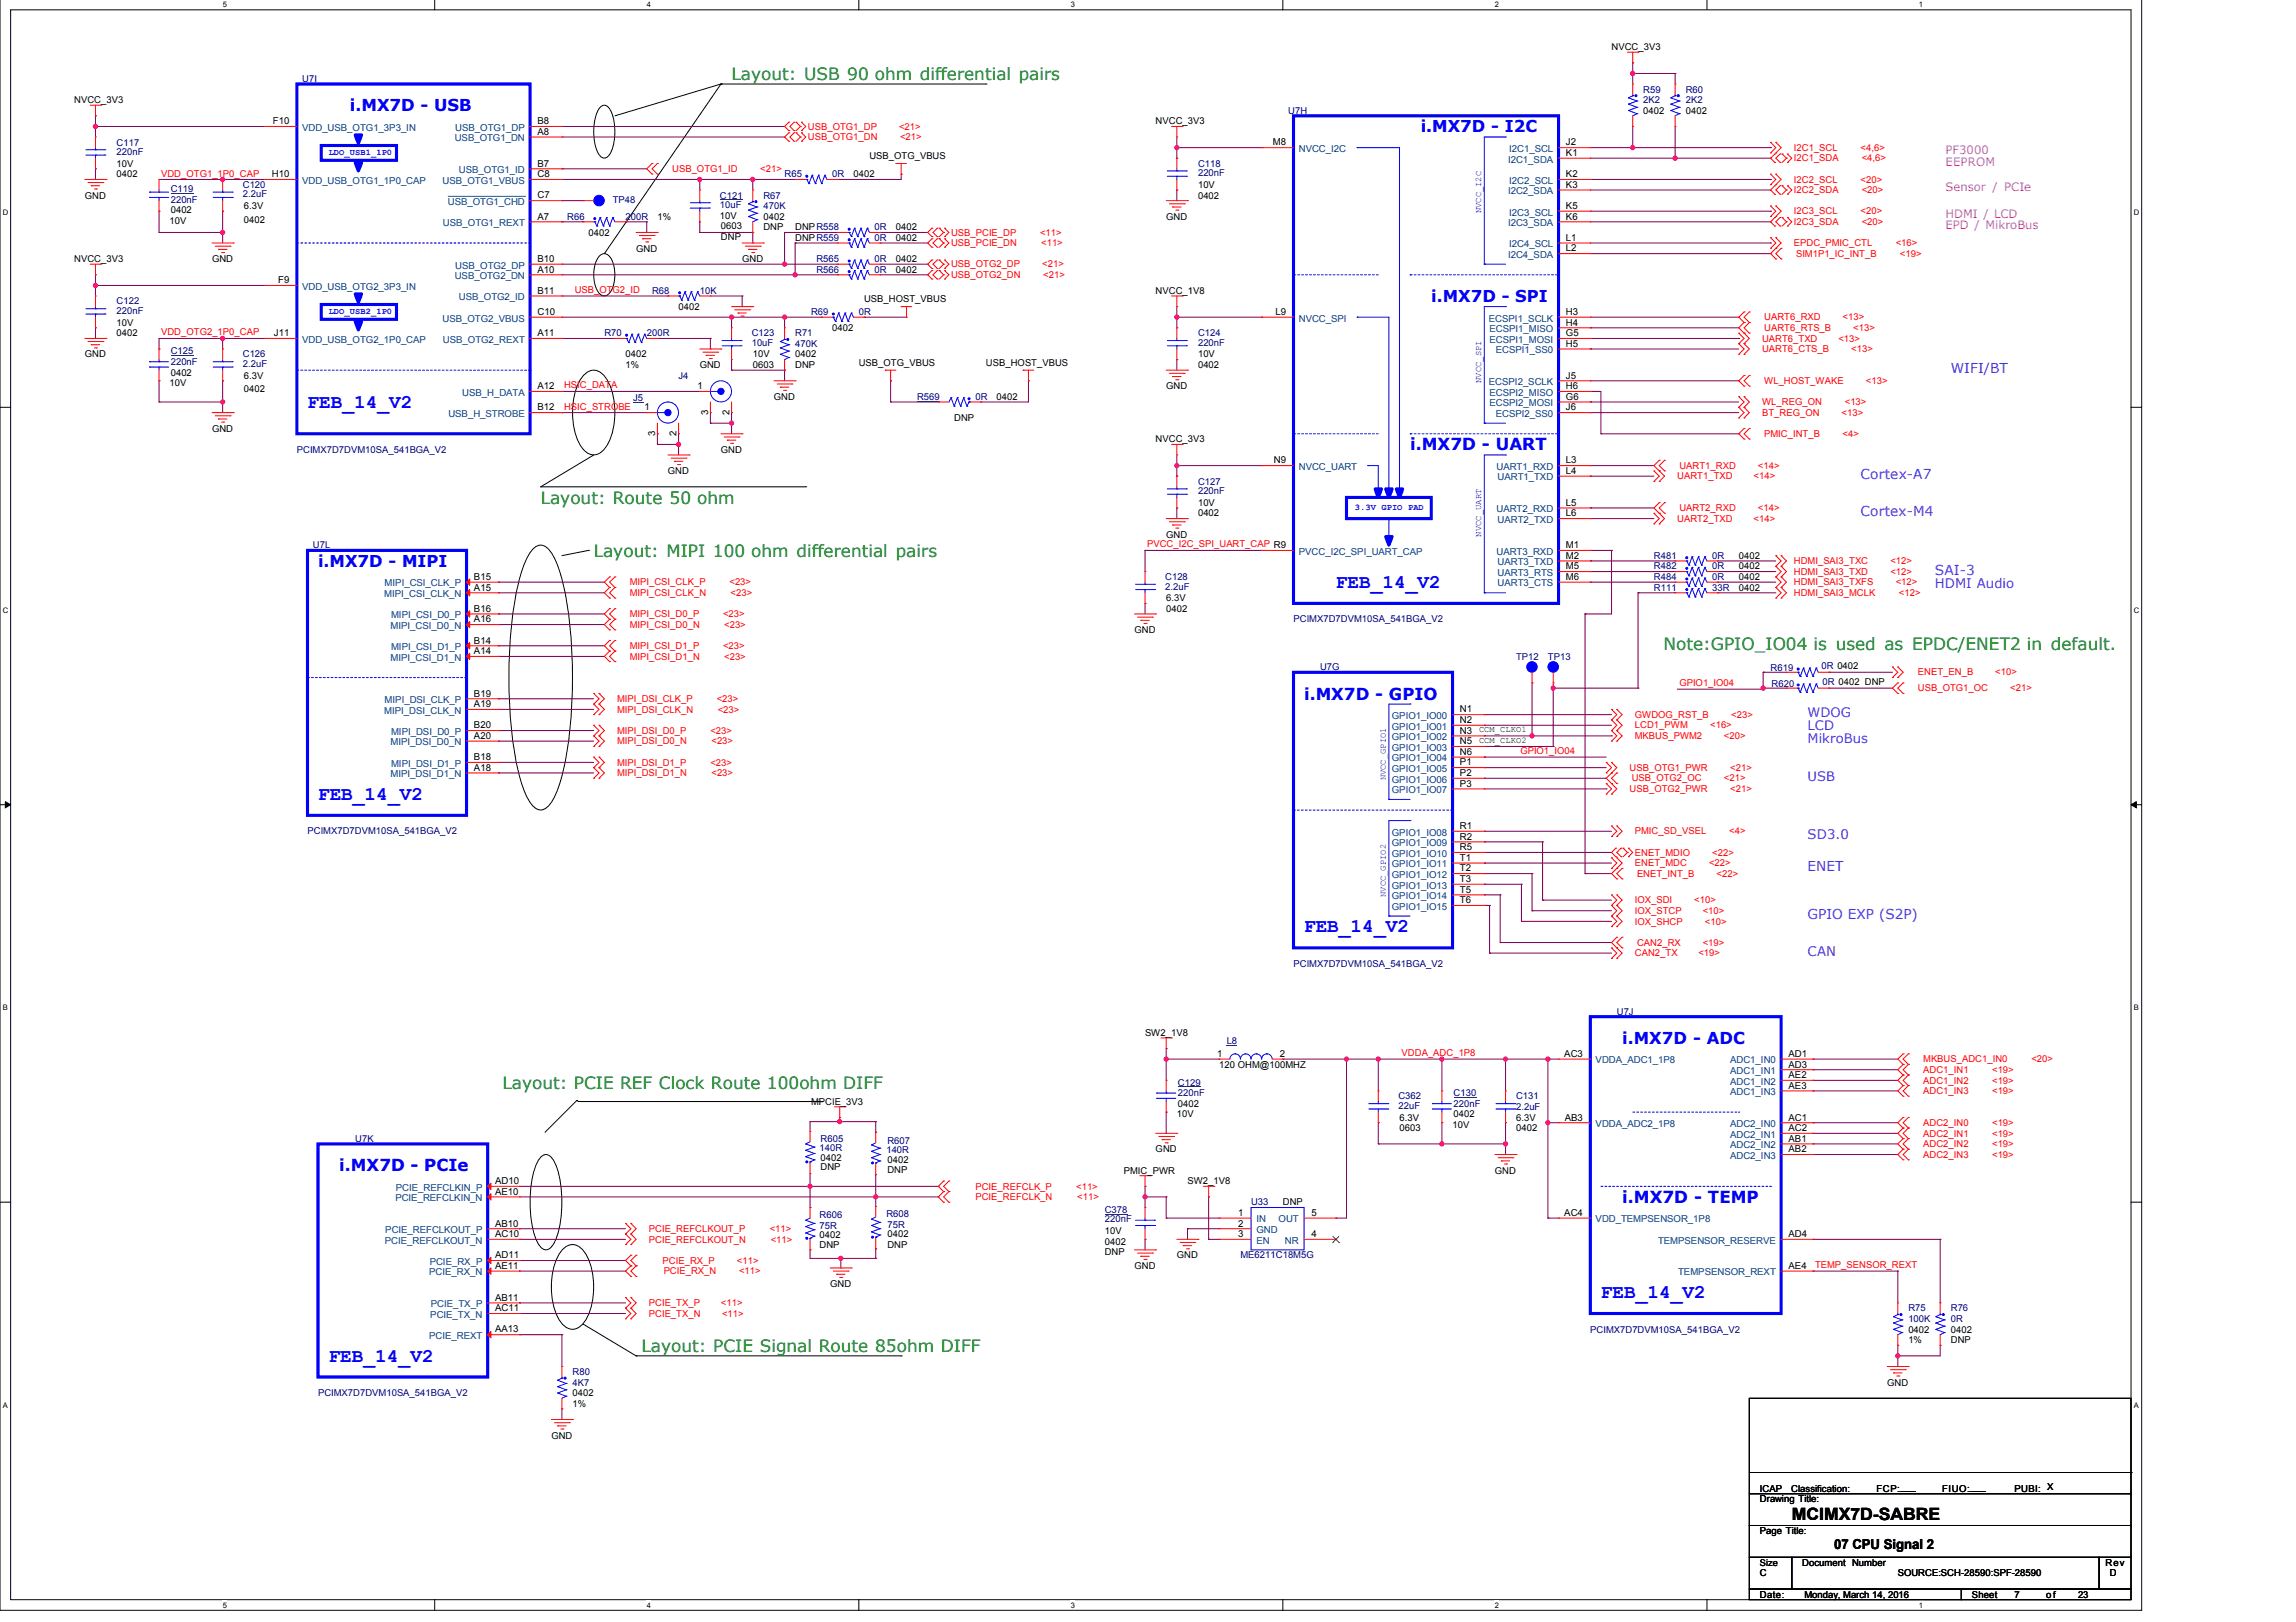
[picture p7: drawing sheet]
<svg xmlns="http://www.w3.org/2000/svg" width="297mm" height="210mm" viewBox="0 0 297 210" stroke-linecap="round" stroke-linejoin="round" font-family="sans-serif">
<defs><g id="words">
<g font-size="2.5" fill="#00f">
<text x="39.8" y="52.8">FEB_14_V2</text>
<text x="172.8" y="76.1">FEB_14_V2</text>
<text x="41.1" y="103.5">FEB_14_V2</text>
<text x="168.7" y="120.7">FEB_14_V2</text>
<text x="207.1" y="168">FEB_14_V2</text>
<text x="42.5" y="176.2">FEB_14_V2</text>
</g>
<g font-size="2.2" fill="#008000">
<text x="94.6" y="10.3">Layout: USB 90 ohm differential pairs</text>
<text x="70" y="65.2">Layout: Route 50 ohm</text>
<text x="76.8" y="72.1">Layout: MIPI 100 ohm differential pairs</text>
<text x="215.2" y="84.1">Note:GPIO_IO04 is used as EPDC/ENET2 in default.</text>
<text x="65" y="140.9">Layout: PCIE REF Clock Route 100ohm DIFF</text>
<text x="83" y="174.9">Layout: PCIE Signal Route 85ohm DIFF</text>
</g>
<g font-size="2.2" fill="#00f">
<text x="182.4" y="58.3">i.MX7D - UART</text>
<text x="209.9" y="155.7">i.MX7D - TEMP</text>
</g>
<text font-size="2.2" x="231.8" y="196.7">MCIMX7D-SABRE</text>
<g font-size="2.1" fill="#00f">
<text x="45.3" y="14.4">i.MX7D - USB</text>
<text x="183.8" y="17.1">i.MX7D - I2C</text>
<text x="185.2" y="39.1">i.MX7D - SPI</text>
<text x="41.1" y="73.3">i.MX7D - MIPI</text>
<text x="168.7" y="90.5">i.MX7D - GPIO</text>
<text x="209.9" y="135.1">i.MX7D - ADC</text>
<text x="43.9" y="151.6">i.MX7D - PCIe</text>
</g>
<g font-size="1.8" fill="#8000ff">
<text x="252.4" y="48.3">WIFI/BT</text>
<text x="240.7" y="62">Cortex-A7</text>
<text x="240.7" y="66.8">Cortex-M4</text>
<text x="250.3" y="74.4">SAI-3</text>
<text x="233.9" y="112.8">ENET</text>
<text x="233.9" y="118.9">GPIO EXP (S2P)</text>
</g>
<text font-size="1.8" x="237.3" y="200.4">07 CPU Signal 2</text>
<g font-size="1.7" fill="#8000ff">
<text x="250.3" y="76.1">HDMI Audio</text>
<text x="233.9" y="92.8">WDOG</text>
<text x="233.9" y="94.5">LCD</text>
<text x="233.9" y="101">USB</text>
<text x="233.9" y="96.2">MikroBus</text>
<text x="233.9" y="108.6">SD3.0</text>
<text x="233.9" y="123.7">CAN</text>
</g>
<g font-size="1.5" fill="#f0f">
<text x="251.7" y="19.9">PF3000</text>
<text x="251.7" y="21.4">EEPROM</text>
<text x="251.7" y="24.7">Sensor / PCIe</text>
<text x="251.7" y="28.2">HDMI / LCD</text>
<text x="251.7" y="29.7">EPD / MikroBus</text>
</g>
<g font-size="1.2" fill="#000080">
<text x="39.1" y="10.6">U7I</text>
<text x="212.6" y="12">R59</text>
<text x="218.1" y="12">R60</text>
<text x="166.7" y="14.7">U7H</text>
<text x="212.6" y="13.3">2K2</text>
<text x="218.1" y="13.3">2K2</text>
<text x="15.1" y="18.8">C117</text>
<text x="15.1" y="20.1">220nF</text>
<text x="101.5" y="22.9">R65</text>
<text x="107.7" y="22.9">0R</text>
<text x="155" y="21.6">C118</text>
<text x="155" y="22.8">220nF</text>
<text x="22.1" y="24.9">C119</text>
<text x="22.1" y="26.2">220nF</text>
<text x="31.4" y="24.3">C120</text>
<text x="31.4" y="25.6">2.2uF</text>
<text x="73.4" y="28.4">R66</text>
<text x="79.3" y="26.2">TP48</text>
<text x="80.9" y="28.4">200R</text>
<text x="93.1" y="25.7">C121</text>
<text x="93.1" y="26.9">10uF</text>
<text x="98.8" y="25.7">R67</text>
<text x="98.8" y="27.1">470K</text>
<text x="113.2" y="29.8">0R</text>
<text x="105.6" y="33.9">R565</text>
<text x="105.6" y="35.3">R566</text>
<text x="113.2" y="31.2">0R</text>
<text x="113.2" y="33.9">0R</text>
<text x="113.2" y="35.3">0R</text>
<text x="15.1" y="39.4">C122</text>
<text x="15.1" y="40.6">220nF</text>
<text x="84.4" y="38">R68</text>
<text x="90.5" y="38">10K</text>
<text x="104.9" y="40.8">R69</text>
<text x="111.1" y="40.8">0R</text>
<text x="22.1" y="45.9">C125</text>
<text x="22.1" y="47.2">220nF</text>
<text x="31.4" y="46.3">C126</text>
<text x="31.4" y="47.5">2.2uF</text>
<text x="78.2" y="43.5">R70</text>
<text x="83.7" y="43.5">200R</text>
<text x="97.3" y="43.5">C123</text>
<text x="97.3" y="44.8">10uF</text>
<text x="102.9" y="43.5">R71</text>
<text x="102.9" y="44.9">470K</text>
<text x="155" y="43.5">C124</text>
<text x="155" y="44.8">220nF</text>
<text x="81.9" y="51.9">J5</text>
<text x="87.8" y="49">J4</text>
<text x="118.6" y="51.8">R569</text>
<text x="126.2" y="51.8">0R</text>
<text x="38.4" y="58.6">PCIMX7D7DVM10SA_541BGA_V2</text>
<text x="155" y="62.7">C127</text>
<text x="155" y="64">220nF</text>
<text x="40.5" y="71">U7L</text>
<text x="150.7" y="75.1">C128</text>
<text x="150.7" y="76.3">2.2uF</text>
<text x="214" y="72.3">R481</text>
<text x="214" y="73.7">R482</text>
<text x="214" y="75.1">R484</text>
<text x="214" y="76.4">R111</text>
<text x="221.5" y="72.3">0R</text>
<text x="221.5" y="73.7">0R</text>
<text x="221.5" y="75.1">0R</text>
<text x="221.5" y="76.4">33R</text>
<text x="167.3" y="80.6">PCIMX7D7DVM10SA_541BGA_V2</text>
<text x="170.8" y="86.7">U7G</text>
<text x="196.1" y="85.4">TP12</text>
<text x="200.3" y="85.4">TP13</text>
<text x="229.1" y="86.9">R619</text>
<text x="229.2" y="88.9">R620</text>
<text x="235.6" y="86.6">0R 0402</text>
<text x="235.8" y="88.6">0R 0402 DNP</text>
<text x="39.8" y="108">PCIMX7D7DVM10SA_541BGA_V2</text>
<text x="167.3" y="125.1">PCIMX7D7DVM10SA_541BGA_V2</text>
<text x="209.2" y="131.3">U7J</text>
<text x="158.7" y="135.1">L8</text>
<text x="152.4" y="140.5">C129</text>
<text x="152.4" y="141.9">220nF</text>
<text x="180.9" y="142.3">C362</text>
<text x="180.9" y="143.5">22uF</text>
<text x="188.1" y="141.9">C130</text>
<text x="188.1" y="143.2">220nF</text>
<text x="196.1" y="142.3">C131</text>
<text x="196.1" y="143.7">2.2uF</text>
<text x="46" y="147.8">U7K</text>
<text x="106" y="149">140R</text>
<text x="106.2" y="147.8">R605</text>
<text x="114.7" y="149.3">140R</text>
<text x="114.8" y="148">R607</text>
<text x="161.9" y="156">U33</text>
<text x="106" y="157.6">R606</text>
<text x="106" y="159">75R</text>
<text x="114.7" y="157.5">R608</text>
<text x="114.8" y="158.9">75R</text>
<text x="142.9" y="157">C378</text>
<text x="142.9" y="158.2">220nF</text>
<text x="160.5" y="162.8">ME6211C18M5G</text>
<text x="205.7" y="172.4">PCIMX7D7DVM10SA_541BGA_V2</text>
<text x="246.9" y="169.7">R75</text>
<text x="246.9" y="171.1">100K</text>
<text x="252.4" y="169.7">R76</text>
<text x="252.4" y="171.1">0R</text>
<text x="74.1" y="177.9">R80</text>
<text x="74.1" y="179.3">4K7</text>
<text x="41.1" y="180.7">PCIMX7D7DVM10SA_541BGA_V2</text>
</g>
<g font-size="1.2">
<text x="208.5" y="6.5">NVCC_3V3</text>
<text x="9.6" y="13.3">NVCC_3V3</text>
<text x="35.3" y="16.1">F10</text>
<text x="69.5" y="16.1">B8</text>
<text x="69.5" y="17.4">A8</text>
<text x="149.5" y="16.1">NVCC_3V3</text>
<text x="212.6" y="14.7">0402</text>
<text x="218.1" y="14.7">0402</text>
<text x="15.1" y="21.6">10V</text>
<text x="15.1" y="22.9">0402</text>
<text x="35.2" y="22.9">H10</text>
<text x="69.5" y="21.6">B7</text>
<text x="69.5" y="22.9">C8</text>
<text x="110.4" y="22.9">0402</text>
<text x="112.5" y="20.6">USB_OTG_VBUS</text>
<text x="164.7" y="18.8">M8</text>
<text x="202.6" y="18.8">J2</text>
<text x="202.6" y="20.2">K1</text>
<text x="202.6" y="22.9">K2</text>
<text x="11" y="25.7">GND</text>
<text x="21.9" y="29">10V</text>
<text x="22.1" y="27.6">0402</text>
<text x="31.5" y="27.1">6.3V</text>
<text x="31.5" y="28.8">0402</text>
<text x="69.5" y="25.7">C7</text>
<text x="69.5" y="28.4">A7</text>
<text x="85" y="28.4">1%</text>
<text x="93.1" y="28.3">10V</text>
<text x="93.3" y="29.7">0603</text>
<text x="98.8" y="29.8">DNP</text>
<text x="98.8" y="28.4">0402</text>
<text x="102.9" y="29.8">DNPR558</text>
<text x="115.9" y="29.8">0402</text>
<text x="150.9" y="28.4">GND</text>
<text x="155" y="24.3">10V</text>
<text x="155" y="25.7">0402</text>
<text x="202.6" y="24.3">K3</text>
<text x="202.6" y="27">K5</text>
<text x="202.6" y="28.4">K6</text>
<text x="9.6" y="33.9">NVCC_3V3</text>
<text x="27.4" y="33.9">GND</text>
<text x="69.5" y="33.9">B10</text>
<text x="69.5" y="35.3">A10</text>
<text x="76.1" y="30.5">0402</text>
<text x="82.3" y="32.5">GND</text>
<text x="93.3" y="31">DNP</text>
<text x="96" y="33.9">GND</text>
<text x="102.9" y="31.2">DNPR559</text>
<text x="115.9" y="31.2">0402</text>
<text x="115.9" y="33.9">0402</text>
<text x="115.9" y="35.3">0402</text>
<text x="202.6" y="31.2">L1</text>
<text x="202.6" y="32.5">L2</text>
<text x="36" y="36.7">F9</text>
<text x="69.5" y="38">B11</text>
<text x="69.5" y="40.8">C10</text>
<text x="87.8" y="40.1">0402</text>
<text x="111.8" y="39.1">USB_HOST_VBUS</text>
<text x="149.5" y="38">NVCC_1V8</text>
<text x="165" y="40.8">L9</text>
<text x="202.6" y="40.8">H3</text>
<text x="11" y="46.3">GND</text>
<text x="15.1" y="42.1">10V</text>
<text x="15.1" y="43.5">0402</text>
<text x="35.4" y="43.5">J11</text>
<text x="69.5" y="43.5">A11</text>
<text x="80.9" y="46.3">0402</text>
<text x="80.9" y="47.6">1%</text>
<text x="90.5" y="47.6">GND</text>
<text x="97.4" y="46.3">10V</text>
<text x="97.4" y="47.6">0603</text>
<text x="102.9" y="47.6">DNP</text>
<text x="102.9" y="46.3">0402</text>
<text x="107.7" y="42.8">0402</text>
<text x="111.1" y="47.4">USB_OTG_VBUS</text>
<text x="127.6" y="47.4">USB_HOST_VBUS</text>
<text x="155" y="46.3">10V</text>
<text x="155" y="47.6">0402</text>
<text x="202.6" y="42.1">H4</text>
<text x="202.6" y="43.5">G5</text>
<text x="202.6" y="44.9">H5</text>
<text x="21.9" y="50">10V</text>
<text x="22.1" y="48.6">0402</text>
<text x="31.5" y="49">6.3V</text>
<text x="31.5" y="50.8">0402</text>
<text x="69.5" y="50.4">A12</text>
<text x="69.5" y="53.1">B12</text>
<text x="83.4" y="53.1">1</text>
<text x="90.3" y="50.4">1</text>
<text x="91.6" y="53.7" transform="rotate(-90 91.6 53.7)">3</text>
<text x="94.4" y="53.7" transform="rotate(-90 94.4 53.7)">2</text>
<text x="100.1" y="51.8">GND</text>
<text x="128.9" y="51.8">0402</text>
<text x="150.9" y="50.4">GND</text>
<text x="202.6" y="49">J5</text>
<text x="202.6" y="50.4">H6</text>
<text x="202.6" y="51.7">G6</text>
<text x="202.6" y="53.1">J6</text>
<text x="27.4" y="55.9">GND</text>
<text x="84.8" y="56.4" transform="rotate(-90 84.8 56.4)">3</text>
<text x="87.5" y="56.4" transform="rotate(-90 87.5 56.4)">2</text>
<text x="93.3" y="58.6">GND</text>
<text x="123.4" y="54.5">DNP</text>
<text x="149.5" y="57.2">NVCC_3V3</text>
<text x="164.8" y="60">N9</text>
<text x="202.6" y="60">L3</text>
<text x="86.4" y="61.4">GND</text>
<text x="155" y="65.5">10V</text>
<text x="202.6" y="61.3">L4</text>
<text x="202.6" y="65.5">L5</text>
<text x="150.9" y="69.6">GND</text>
<text x="155" y="66.8">0402</text>
<text x="202.6" y="66.8">L6</text>
<text x="202.6" y="70.9">M1</text>
<text x="61.3" y="75">B15</text>
<text x="61.3" y="76.4">A15</text>
<text x="150.9" y="77.8">6.3V</text>
<text x="202.6" y="72.3">M2</text>
<text x="202.6" y="73.7">M5</text>
<text x="202.6" y="75">M6</text>
<text x="224.9" y="72.3">0402</text>
<text x="224.9" y="73.7">0402</text>
<text x="224.9" y="75.1">0402</text>
<text x="224.9" y="76.4">0402</text>
<text x="61.3" y="79.2">B16</text>
<text x="61.3" y="80.5">A16</text>
<text x="61.3" y="83.3">B14</text>
<text x="146.8" y="81.9">GND</text>
<text x="150.9" y="79.2">0402</text>
<text x="61.3" y="84.7">A14</text>
<text x="61.3" y="90.1">B19</text>
<text x="61.3" y="91.5">A19</text>
<text x="61.3" y="94.3">B20</text>
<text x="61.3" y="95.6">A20</text>
<text x="188.9" y="92.2">N1</text>
<text x="188.9" y="93.6">N2</text>
<text x="188.9" y="94.9">N3</text>
<text x="61.3" y="98.4">B18</text>
<text x="61.3" y="99.7">A18</text>
<text x="188.9" y="96.3">N5</text>
<text x="188.9" y="97.7">N6</text>
<text x="188.9" y="99.1">P1</text>
<text x="188.9" y="100.4">P2</text>
<text x="188.9" y="101.8">P3</text>
<text x="188.9" y="107.3">R1</text>
<text x="188.9" y="108.7">R2</text>
<text x="188.9" y="110">R5</text>
<text x="188.9" y="111.4">T1</text>
<text x="188.9" y="112.8">T2</text>
<text x="188.9" y="114.1">T3</text>
<text x="188.9" y="115.5">T5</text>
<text x="188.9" y="116.9">T6</text>
<text x="148.1" y="134.1">SW2_1V8</text>
<text x="157.5" y="136.8">1</text>
<text x="165.6" y="136.8">2</text>
<text x="202.4" y="136.8">AC3</text>
<text x="231.4" y="136.8">AD1</text>
<text x="104.9" y="143">MPCIE_3V3</text>
<text x="152.4" y="143.2">0402</text>
<text x="157.7" y="138.2">120 OHM@100MHZ</text>
<text x="231.4" y="138.1">AD3</text>
<text x="231.4" y="139.5">AE2</text>
<text x="231.4" y="140.9">AE3</text>
<text x="149.5" y="149.1">GND</text>
<text x="152.3" y="144.6">10V</text>
<text x="181.1" y="146.4">0603</text>
<text x="181.1" y="145">6.3V</text>
<text x="187.9" y="146">10V</text>
<text x="188.1" y="144.6">0402</text>
<text x="196.1" y="145">6.3V</text>
<text x="196.1" y="146.4">0402</text>
<text x="202.4" y="145">AB3</text>
<text x="231.4" y="145">AC1</text>
<text x="231.4" y="146.4">AC2</text>
<text x="231.4" y="147.7">AB1</text>
<text x="231.4" y="149.1">AB2</text>
<text x="64.1" y="153.2">AD10</text>
<text x="64.1" y="154.6">AE10</text>
<text x="106.2" y="151.5">DNP</text>
<text x="106.2" y="150.2">0402</text>
<text x="114.8" y="151.7">DNP</text>
<text x="114.8" y="150.5">0402</text>
<text x="145.4" y="151.9">PMIC_PWR</text>
<text x="153.6" y="153.3">SW2_1V8</text>
<text x="166" y="156">DNP</text>
<text x="193.4" y="151.9">GND</text>
<text x="64.1" y="158.7">AB10</text>
<text x="64.1" y="160.1">AC10</text>
<text x="106" y="161.5">DNP</text>
<text x="106" y="160.2">0402</text>
<text x="114.8" y="161.5">DNP</text>
<text x="114.8" y="160.1">0402</text>
<text x="142.9" y="159.7">10V</text>
<text x="142.9" y="161.1">0402</text>
<text x="160.2" y="157.3">1</text>
<text x="160.2" y="158.7">2</text>
<text x="160.2" y="160.1">3</text>
<text x="169.7" y="160.1">4</text>
<text x="169.7" y="157.3">5</text>
<text x="202.4" y="157.3">AC4</text>
<text x="231.4" y="160.1">AD4</text>
<text x="64.1" y="162.8">AD11</text>
<text x="64.1" y="164.2">AE11</text>
<text x="107.4" y="166.6">GND</text>
<text x="142.9" y="162.4">DNP</text>
<text x="146.8" y="164.2">GND</text>
<text x="152.3" y="162.8">GND</text>
<text x="231.4" y="164.2">AE4</text>
<text x="64.1" y="168.3">AB11</text>
<text x="64.1" y="169.7">AC11</text>
<text x="64.1" y="172.4">AA13</text>
<text x="246.9" y="172.4">0402</text>
<text x="246.9" y="173.8">1%</text>
<text x="252.4" y="173.8">DNP</text>
<text x="252.4" y="172.4">0402</text>
<text x="244.1" y="179.3">GND</text>
<text x="74.1" y="180.7">0402</text>
<text x="74.1" y="182.1">1%</text>
<text x="71.3" y="186.2">GND</text>
<text x="227.7" y="194.4">Drawing Title:</text>
<text x="227.7" y="193">ICAP</text>
<text x="231.7" y="193">Classification:</text>
<text x="242.8" y="193">FCP:___</text>
<text x="251.3" y="193">FIUO:___</text>
<text x="260.6" y="193">PUBI: X</text>
<text x="227.7" y="202.6">Size</text>
<text x="227.7" y="198.5">Page Title:</text>
<text x="227.7" y="204">C</text>
<text x="233.2" y="202.6">Document Number</text>
<text x="245.5" y="204">SOURCE:SCH-28590:SPF-28590</text>
<text x="272.4" y="202.6">Rev</text>
<text x="273" y="204">D</text>
<text x="227.7" y="206.7">Date:</text>
<text x="233.4" y="206.7">Monday, March 14, 2016</text>
<text x="255.1" y="206.7">Sheet</text>
<text x="260.6" y="206.7">7</text>
<text x="264.7" y="206.7">of</text>
<text x="268.8" y="206.7">23</text>
</g>
<g font-size="1.2" fill="#004080">
<text x="39.1" y="16.9">VDD_USB_OTG1_3P3_IN</text>
<text x="58.9" y="16.9">USB_OTG1_DP</text>
<text x="39.1" y="23.8">VDD_USB_OTG1_1P0_CAP</text>
<text x="57.2" y="23.8">USB_OTG1_VBUS</text>
<text x="58.8" y="18.3">USB_OTG1_DN</text>
<text x="59.4" y="22.4">USB_OTG1_ID</text>
<text x="168" y="19.7">NVCC_I2C</text>
<text x="195.1" y="21">I2C1_SDA</text>
<text x="195.2" y="19.7">I2C1_SCL</text>
<text x="195.2" y="23.8">I2C2_SCL</text>
<text x="57.3" y="29.3">USB_OTG1_REXT</text>
<text x="57.9" y="26.5">USB_OTG1_CHD</text>
<text x="195.1" y="25.1">I2C2_SDA</text>
<text x="195.1" y="29.3">I2C3_SDA</text>
<text x="195.2" y="27.9">I2C3_SCL</text>
<text x="58.9" y="34.7">USB_OTG2_DP</text>
<text x="195.1" y="33.4">I2C4_SDA</text>
<text x="195.2" y="32">I2C4_SCL</text>
<text x="39.1" y="37.5">VDD_USB_OTG2_3P3_IN</text>
<text x="57.2" y="41.6">USB_OTG2_VBUS</text>
<text x="58.8" y="36.1">USB_OTG2_DN</text>
<text x="59.4" y="38.9">USB_OTG2_ID</text>
<text x="168" y="41.6">NVCC_SPI</text>
<text x="192.6" y="41.6">ECSPI1_SCLK</text>
<text x="39.1" y="44.4">VDD_USB_OTG2_1P0_CAP</text>
<text x="57.3" y="44.4">USB_OTG2_REXT</text>
<text x="192.7" y="43">ECSPI1_MISO</text>
<text x="192.7" y="44.4">ECSPI1_MOSI</text>
<text x="193.5" y="45.7">ECSPI1_SS0</text>
<text x="58" y="54">USB_H_STROBE</text>
<text x="59.8" y="51.2">USB_H_DATA</text>
<text x="192.6" y="49.8">ECSPI2_SCLK</text>
<text x="192.7" y="51.2">ECSPI2_MISO</text>
<text x="192.7" y="52.6">ECSPI2_MOSI</text>
<text x="193.5" y="54">ECSPI2_SS0</text>
<text x="168" y="60.8">NVCC_UART</text>
<text x="193.6" y="60.8">UART1_RXD</text>
<text x="193.7" y="62.2">UART1_TXD</text>
<text x="168" y="71.8">PVCC_I2C_SPI_UART_CAP</text>
<text x="193.6" y="66.3">UART2_RXD</text>
<text x="193.6" y="71.8">UART3_RXD</text>
<text x="193.7" y="67.7">UART2_TXD</text>
<text x="49.7" y="77.3">MIPI_CSI_CLK_N</text>
<text x="49.8" y="75.9">MIPI_CSI_CLK_P</text>
<text x="193.7" y="73.2">UART3_TXD</text>
<text x="193.7" y="74.5">UART3_RTS</text>
<text x="193.7" y="75.9">UART3_CTS</text>
<text x="50.5" y="81.4">MIPI_CSI_D0_N</text>
<text x="50.6" y="80">MIPI_CSI_D0_P</text>
<text x="50.5" y="85.5">MIPI_CSI_D1_N</text>
<text x="50.6" y="84.1">MIPI_CSI_D1_P</text>
<text x="49.7" y="92.4">MIPI_DSI_CLK_N</text>
<text x="49.8" y="91">MIPI_DSI_CLK_P</text>
<text x="50.6" y="95.1">MIPI_DSI_D0_P</text>
<text x="180.1" y="93">GPIO1_IO00</text>
<text x="180.1" y="94.4">GPIO1_IO01</text>
<text x="180.1" y="95.8">GPIO1_IO02</text>
<text x="50.5" y="96.5">MIPI_DSI_D0_N</text>
<text x="50.5" y="100.6">MIPI_DSI_D1_N</text>
<text x="50.6" y="99.2">MIPI_DSI_D1_P</text>
<text x="180.1" y="97.2">GPIO1_IO03</text>
<text x="180.1" y="98.5">GPIO1_IO04</text>
<text x="180.1" y="99.9">GPIO1_IO05</text>
<text x="180.1" y="101.3">GPIO1_IO06</text>
<text x="180.1" y="102.7">GPIO1_IO07</text>
<text x="180.1" y="108.1">GPIO1_IO08</text>
<text x="180.1" y="109.5">GPIO1_IO09</text>
<text x="180.1" y="110.9">GPIO1_IO10</text>
<text x="180.1" y="112.3">GPIO1_IO11</text>
<text x="180.1" y="113.6">GPIO1_IO12</text>
<text x="180.1" y="115">GPIO1_IO13</text>
<text x="180.1" y="116.4">GPIO1_IO14</text>
<text x="180.1" y="117.7">GPIO1_IO15</text>
<text x="206.4" y="137.6">VDDA_ADC1_1P8</text>
<text x="223.8" y="137.6">ADC1_IN0</text>
<text x="223.8" y="139">ADC1_IN1</text>
<text x="223.8" y="140.4">ADC1_IN2</text>
<text x="223.8" y="141.7">ADC1_IN3</text>
<text x="206.4" y="145.9">VDDA_ADC2_1P8</text>
<text x="223.8" y="145.9">ADC2_IN0</text>
<text x="223.8" y="147.2">ADC2_IN1</text>
<text x="223.8" y="148.6">ADC2_IN2</text>
<text x="223.8" y="150">ADC2_IN3</text>
<text x="51.1" y="155.5">PCIE_REFCLKIN_N</text>
<text x="51.2" y="154.1">PCIE_REFCLKIN_P</text>
<text x="49.8" y="160.9">PCIE_REFCLKOUT_N</text>
<text x="49.8" y="159.6">PCIE_REFCLKOUT_P</text>
<text x="162.5" y="158.2">IN</text>
<text x="162.5" y="159.6">GND</text>
<text x="162.5" y="160.9">EN</text>
<text x="165.4" y="158.2">OUT</text>
<text x="166.2" y="160.9">NR</text>
<text x="206.4" y="158.2">VDD_TEMPSENSOR_1P8</text>
<text x="214.5" y="160.9">TEMPSENSOR_RESERVE</text>
<text x="55.5" y="165.1">PCIE_RX_N</text>
<text x="55.6" y="163.7">PCIE_RX_P</text>
<text x="217.1" y="165.1">TEMPSENSOR_REXT</text>
<text x="55.5" y="173.3">PCIE_REXT</text>
<text x="55.7" y="170.5">PCIE_TX_N</text>
<text x="55.7" y="169.2">PCIE_TX_P</text>
</g>
<g font-size="1.2" fill="#f00">
<text x="104.5" y="16.8">USB_OTG1_DP</text>
<text x="116.3" y="16.8">&lt;21&gt;</text>
<text x="20.8" y="22.8">VDD_OTG1_1P0_CAP</text>
<text x="87" y="22.3">USB_OTG1_ID</text>
<text x="98.4" y="22.3">&lt;21&gt;</text>
<text x="104.5" y="18.1">USB_OTG1_DN</text>
<text x="116.4" y="18.1">&lt;21&gt;</text>
<text x="232.1" y="20.9">I2C1_SDA</text>
<text x="232.1" y="19.5">I2C1_SCL</text>
<text x="232.1" y="23.6">I2C2_SCL</text>
<text x="240.7" y="19.5">&lt;4,6&gt;</text>
<text x="240.7" y="23.6">&lt;20&gt;</text>
<text x="240.9" y="20.9">&lt;4,6&gt;</text>
<text x="232.1" y="29.1">I2C3_SDA</text>
<text x="232.1" y="27.8">I2C3_SCL</text>
<text x="232.1" y="25">I2C2_SDA</text>
<text x="240.7" y="27.8">&lt;20&gt;</text>
<text x="240.9" y="29.1">&lt;20&gt;</text>
<text x="240.9" y="25">&lt;20&gt;</text>
<text x="123" y="34.6">USB_OTG2_DP</text>
<text x="123" y="36">USB_OTG2_DN</text>
<text x="123" y="30.5">USB_PCIE_DP</text>
<text x="123" y="31.9">USB_PCIE_DN</text>
<text x="134.6" y="30.5">&lt;11&gt;</text>
<text x="134.7" y="31.9">&lt;11&gt;</text>
<text x="134.8" y="34.6">&lt;21&gt;</text>
<text x="135" y="36">&lt;21&gt;</text>
<text x="232.1" y="31.9">EPDC_PMIC_CTL</text>
<text x="232.4" y="33.2">SIM1P1_IC_INT_B</text>
<text x="245.2" y="31.9">&lt;16&gt;</text>
<text x="245.8" y="33.2">&lt;19&gt;</text>
<text x="74.3" y="37.9">USB_OTG2_ID</text>
<text x="228.2" y="41.5">UART6_RXD</text>
<text x="238.4" y="41.5">&lt;13&gt;</text>
<text x="20.8" y="43.4">VDD_OTG2_1P0_CAP</text>
<text x="228" y="45.6">UART6_CTS_B</text>
<text x="228" y="44.2">UART6_TXD</text>
<text x="228.2" y="42.8">UART6_RTS_B</text>
<text x="237.8" y="44.2">&lt;13&gt;</text>
<text x="239.5" y="45.6">&lt;13&gt;</text>
<text x="239.8" y="42.8">&lt;13&gt;</text>
<text x="73" y="53">HSIC_STROBE</text>
<text x="73" y="50.3">HSIC_DATA</text>
<text x="228" y="52.4">WL_REG_ON</text>
<text x="228" y="53.8">BT_REG_ON</text>
<text x="228.2" y="49.7">WL_HOST_WAKE</text>
<text x="238.3" y="53.8">&lt;13&gt;</text>
<text x="238.7" y="52.4">&lt;13&gt;</text>
<text x="241.4" y="49.7">&lt;13&gt;</text>
<text x="228.2" y="56.6">PMIC_INT_B</text>
<text x="238.4" y="56.6">&lt;4&gt;</text>
<text x="217" y="62">UART1_TXD</text>
<text x="217.3" y="60.7">UART1_RXD</text>
<text x="226.9" y="62">&lt;14&gt;</text>
<text x="227.4" y="60.7">&lt;14&gt;</text>
<text x="148.4" y="70.8">PVCC_I2C_SPI_UART_CAP R9</text>
<text x="217" y="67.5">UART2_TXD</text>
<text x="217.3" y="66.1">UART2_RXD</text>
<text x="226.9" y="67.5">&lt;14&gt;</text>
<text x="227.4" y="66.1">&lt;14&gt;</text>
<text x="81.5" y="75.8">MIPI_CSI_CLK_P</text>
<text x="81.5" y="77.1">MIPI_CSI_CLK_N</text>
<text x="94.4" y="75.8">&lt;23&gt;</text>
<text x="94.5" y="77.1">&lt;23&gt;</text>
<text x="232.1" y="77.1">HDMI_SAI3_MCLK</text>
<text x="232.1" y="73">HDMI_SAI3_TXC</text>
<text x="232.1" y="74.4">HDMI_SAI3_TXD</text>
<text x="232.1" y="75.8">HDMI_SAI3_TXFS</text>
<text x="244.6" y="73">&lt;12&gt;</text>
<text x="244.6" y="74.4">&lt;12&gt;</text>
<text x="245.2" y="75.8">&lt;12&gt;</text>
<text x="245.7" y="77.1">&lt;12&gt;</text>
<text x="81.5" y="79.9">MIPI_CSI_D0_P</text>
<text x="81.5" y="81.2">MIPI_CSI_D0_N</text>
<text x="81.5" y="84">MIPI_CSI_D1_P</text>
<text x="93.5" y="79.9">&lt;23&gt;</text>
<text x="93.5" y="84">&lt;23&gt;</text>
<text x="93.7" y="81.2">&lt;23&gt;</text>
<text x="81.5" y="85.4">MIPI_CSI_D1_N</text>
<text x="93.7" y="85.4">&lt;23&gt;</text>
<text x="217.3" y="88.8">GPIO1_IO04</text>
<text x="248.1" y="87.4">ENET_EN_B</text>
<text x="248.1" y="89.5">USB_OTG1_OC</text>
<text x="258.1" y="87.4">&lt;10&gt;</text>
<text x="260.1" y="89.5">&lt;21&gt;</text>
<text x="79.8" y="90.8">MIPI_DSI_CLK_P</text>
<text x="79.8" y="92.2">MIPI_DSI_CLK_N</text>
<text x="79.8" y="95">MIPI_DSI_D0_P</text>
<text x="91.9" y="95">&lt;23&gt;</text>
<text x="92.7" y="90.8">&lt;23&gt;</text>
<text x="92.9" y="92.2">&lt;23&gt;</text>
<text x="211.5" y="94.3">LCD1_PWM</text>
<text x="211.5" y="92.9">GWDOG_RST_B</text>
<text x="211.5" y="95.6">MKBUS_PWM2</text>
<text x="221.2" y="94.3">&lt;16&gt;</text>
<text x="223" y="95.6">&lt;20&gt;</text>
<text x="224" y="92.9">&lt;23&gt;</text>
<text x="79.8" y="96.3">MIPI_DSI_D0_N</text>
<text x="79.8" y="99.1">MIPI_DSI_D1_P</text>
<text x="79.8" y="100.4">MIPI_DSI_D1_N</text>
<text x="91.9" y="99.1">&lt;23&gt;</text>
<text x="92" y="96.3">&lt;23&gt;</text>
<text x="92" y="100.4">&lt;23&gt;</text>
<text x="196.7" y="97.6">GPIO1_IO04</text>
<text x="210.8" y="99.8">USB_OTG1_PWR</text>
<text x="211.1" y="101.1">USB_OTG2_OC</text>
<text x="223" y="101.1">&lt;21&gt;</text>
<text x="223.8" y="99.8">&lt;21&gt;</text>
<text x="210.8" y="102.5">USB_OTG2_PWR</text>
<text x="211.5" y="108">PMIC_SD_VSEL</text>
<text x="223.7" y="108">&lt;4&gt;</text>
<text x="223.8" y="102.5">&lt;21&gt;</text>
<text x="211.5" y="110.7">ENET_MDIO</text>
<text x="211.5" y="112.1">ENET_MDC</text>
<text x="211.8" y="113.5">ENET_INT_B</text>
<text x="221.1" y="112.1">&lt;22&gt;</text>
<text x="221.5" y="110.7">&lt;22&gt;</text>
<text x="222.1" y="113.5">&lt;22&gt;</text>
<text x="211.5" y="119.6">IOX_SHCP</text>
<text x="211.5" y="118.3">IOX_STCP</text>
<text x="211.5" y="116.9">IOX_SDI</text>
<text x="219.2" y="116.9">&lt;10&gt;</text>
<text x="220.3" y="118.3">&lt;10&gt;</text>
<text x="220.6" y="119.6">&lt;10&gt;</text>
<text x="211.5" y="123.8">CAN2_TX</text>
<text x="211.8" y="122.4">CAN2_RX</text>
<text x="219.7" y="123.8">&lt;19&gt;</text>
<text x="220.3" y="122.4">&lt;19&gt;</text>
<text x="181.3" y="136.7">VDDA_ADC_1P8</text>
<text x="248.8" y="137.5">MKBUS_ADC1_IN0</text>
<text x="262.8" y="137.5">&lt;20&gt;</text>
<text x="248.8" y="140.2">ADC1_IN2</text>
<text x="248.8" y="138.8">ADC1_IN1</text>
<text x="248.8" y="141.6">ADC1_IN3</text>
<text x="257.7" y="140.2">&lt;19&gt;</text>
<text x="257.7" y="138.8">&lt;19&gt;</text>
<text x="257.7" y="141.6">&lt;19&gt;</text>
<text x="248.8" y="145.7">ADC2_IN0</text>
<text x="248.8" y="148.4">ADC2_IN2</text>
<text x="248.8" y="147.1">ADC2_IN1</text>
<text x="248.8" y="149.8">ADC2_IN3</text>
<text x="257.7" y="145.7">&lt;19&gt;</text>
<text x="257.7" y="148.4">&lt;19&gt;</text>
<text x="257.7" y="147.1">&lt;19&gt;</text>
<text x="257.7" y="149.8">&lt;19&gt;</text>
<text x="126.2" y="153.9">PCIE_REFCLK_P</text>
<text x="126.2" y="155.3">PCIE_REFCLK_N</text>
<text x="139.2" y="153.9">&lt;11&gt;</text>
<text x="139.4" y="155.3">&lt;11&gt;</text>
<text x="83.9" y="159.4">PCIE_REFCLKOUT_P</text>
<text x="83.9" y="160.8">PCIE_REFCLKOUT_N</text>
<text x="99.6" y="159.4">&lt;11&gt;</text>
<text x="99.7" y="160.8">&lt;11&gt;</text>
<text x="85.7" y="163.5">PCIE_RX_P</text>
<text x="85.9" y="164.9">PCIE_RX_N</text>
<text x="95.3" y="163.5">&lt;11&gt;</text>
<text x="95.6" y="164.9">&lt;11&gt;</text>
<text x="234.8" y="164.1">TEMP_SENSOR_REXT</text>
<text x="83.9" y="169">PCIE_TX_P</text>
<text x="83.9" y="170.4">PCIE_TX_N</text>
<text x="93.3" y="169">&lt;11&gt;</text>
<text x="93.4" y="170.4">&lt;11&gt;</text>
</g>
<g font-size="1.1" fill="#00f">
<text x="42.5" y="20">LDO_USB1_1P0</text>
<text x="191.6" y="27.6" transform="rotate(-90 191.6 27.6)">NVCC_I2C</text>
<text x="42.5" y="40.6">LDO_USB2_1P0</text>
<text x="191.6" y="49.6" transform="rotate(-90 191.6 49.6)">NVCC_SPI</text>
<text x="175.3" y="66">3.3V GPIO PAD</text>
<text x="191.6" y="69.4" transform="rotate(-90 191.6 69.4)">NVCC_UART</text>
<text x="179.3" y="101" transform="rotate(-90 179.3 101)">NVCC_GPIO1</text>
<text x="179.3" y="116.1" transform="rotate(-90 179.3 116.1)">NVCC_GPIO2</text>
</g>
<g font-size="1.1">
<text x="191.3" y="94.8">CCM_CLKO1</text>
<text x="191.3" y="96.1">CCM_CLKO2</text>
</g>
<g font-size="1">
<text x="28.8" y=".9">5</text>
<text x="83.7" y=".9">4</text>
<text x="138.5" y=".9">3</text>
<text x="193.4" y=".9">2</text>
<text x="248.3" y=".9">1</text>
<text x=".3" y="27.9">D</text>
<text x="276" y="27.9">D</text>
<text x=".3" y="79.3">C</text>
<text x="276" y="79.3">C</text>
<text x=".3" y="130.8">B</text>
<text x="276" y="130.8">B</text>
<text x=".3" y="182.2">A</text>
<text x="276" y="182.2">A</text>
<text x="28.8" y="208">5</text>
<text x="83.7" y="208">4</text>
<text x="138.5" y="208">3</text>
<text x="193.4" y="208">2</text>
<text x="248.3" y="208">1</text>
</g>
</g></defs>
<path d="M0 -.1v208.5h277.1v-208.5M1.4 1.3h274.3v205.7h-274.3z" fill="none" stroke="#000" stroke-width=".13"/>
<g fill="#fff">
<path d="M28.8 0h.5v1.1h-.5z"/>
<path d="M28.8 207.2h.5v1h-.5z"/>
</g>
<path d="M56.2 -.1v1.4M56.2 207v1.4" fill="none" stroke="#000" stroke-width=".13"/>
<g fill="#fff">
<path d="M83.7 0h.5v1.1h-.5z"/>
<path d="M83.7 207.2h.5v1h-.5z"/>
</g>
<path d="M111.1 -.1v1.4M111.1 207v1.4" fill="none" stroke="#000" stroke-width=".13"/>
<g fill="#fff">
<path d="M138.5 0h.6v1.1h-.6z"/>
<path d="M138.5 207.2h.6v1h-.6z"/>
</g>
<path d="M166 -.1v1.4M166 207v1.4" fill="none" stroke="#000" stroke-width=".13"/>
<g fill="#fff">
<path d="M193.4 0h.5v1.1h-.5z"/>
<path d="M193.4 207.2h.5v1h-.5z"/>
</g>
<path d="M220.8 -.1v1.4M220.8 207v1.4" fill="none" stroke="#000" stroke-width=".13"/>
<g fill="#fff">
<path d="M248.3 0h.5v1.1h-.5z"/>
<path d="M248.3 207.2h.5v1h-.5z"/>
<path d="M.3 27h.7v1.1h-.7z"/>
<path d="M276 27h.7v1.1h-.7z"/>
<path d="M.3 78.4h.7v1.1h-.7z"/>
<path d="M276 78.4h.7v1.1h-.7z"/>
</g>
<path d="M0 52.7h1.4M275.7 52.7h1.4" fill="none" stroke="#000" stroke-width=".13"/>
<g fill="#fff">
<path d="M.3 129.9h.7v1.1h-.7z"/>
<path d="M276 129.9h.7v1.1h-.7z"/>
</g>
<path d="M0 104.1h1.4M275.7 104.1h1.4" fill="none" stroke="#000" stroke-width=".13"/>
<path d="M.7 103.7l.7 .4-.7 .4zM275.7 104.1l.7-.4v.8z" fill="#000" stroke="#000" stroke-width=".13"/>
<g fill="#fff">
<path d="M.3 181.3h.7v1.1h-.7z"/>
<path d="M276 181.3h.7v1.1h-.7z"/>
</g>
<g fill="none" stroke="#000" stroke-width=".13">
<path d="M77.6 14a.69 .69 0 0 1 1.2 0 6.6 6.6 0 0 1 0 6.1 .69 .69 0 0 1-1.2 0 6.6 6.6 0 0 1 0-6.1zM93.3 10.9h.1M93.3 10.9l-13.7 4.1M93.3 10.9h34.3M93.3 10.9l-15.1 21.9M127.6 10.9h.1M77.5 33.2a.82 .82 0 0 1 1.4 0 4.5 4.5 0 0 1 0 4.7 .82 .82 0 0 1-1.4 0 4.5 4.5 0 0 1 0-4.7zM75.4 48.7a1.65 1.65 0 0 1 2.8 0 8.9 8.9 0 0 1 1 7.5 4 4 0 0 1-1.9 2.6 1.67 1.67 0 0 1-1.9-.7 8.9 8.9 0 0 1-1-7.5l.6-1.4zM76.8 58.9l-6.8 4.1M69 71a1.21 1.21 0 0 1 1.9 0 8.1 8.1 0 0 1 1.6 3.3 56.9 56.9 0 0 1 1.3 19.2 31.4 31.4 0 0 1-2 9.6 2.47 2.47 0 0 1-1.8 1.7 2.47 2.47 0 0 1-1.9-1.7 33.7 33.7 0 0 1-2.2-11.5 55.9 55.9 0 0 1 1.5-17.3 8.1 8.1 0 0 1 1.6-3.3zM70 63h.1M70 63h34.2"/>
<path d="M76.1 71.2h.1M76.1 71.2l-3.4 .7M104.2 63h.1M0 155.6h1.4M69.9 149.8a.86 .86 0 0 1 1.4 0 8.6 8.6 0 0 1 1.4 4.7 13.5 13.5 0 0 1-1 6.4 1.02 1.02 0 0 1-1.8 .5 8.6 8.6 0 0 1-1.3-4.7 13.5 13.5 0 0 1 1-6.4zM74.6 142.4h.1M74.6 142.4l-4.1 4.1M74.8 142.6h31.5M106.3 142.6h.1M275.7 155.6h1.4M72.7 161.8a1.65 1.65 0 0 1 2.7 0 8.9 8.9 0 0 1 1 7.5 4 4 0 0 1-1.8 2.6 1.67 1.67 0 0 1-1.9-.6 8.9 8.9 0 0 1-1-7.5l.6-1.4zM75.4 171.3l6.9 4.2"/>
<path d="M82.3 175.5h.1M82.3 175.5h34.3M116.6 175.5h.1M226.3 193.3h49.4v4.1h-49.4zM226.3 197.4h49.4v4.1h-49.4zM226.3 181h49.4v12.3h-49.4zM226.3 190.6h49.4M275.7 190.6h.1M226.3 201.5h5.5v4.1h-5.5zM226.3 205.6h27.4v1.4h-27.4zM231.8 201.5h39.8v4.1h-39.8zM253.7 205.6h22v1.4h-22z"/>
<path d="M271.6 201.5h4.1v4.1h-4.1z"/>
</g>
<g fill="none" stroke="#800040" stroke-width=".13">
<path d="M12.4 16.4h.1M12.4 15h.1M12.4 16.4h21.9M12.4 15v2.7M72.7 16.4h.1M72.7 16.4h28.8M72.7 17.7h28.8M101.5 17.7h.1M152.3 19.1h.1M152.3 19.1h10.9M152.3 17.7v2.8M163.2 19.1h.1"/>
<path d="M205.7 19.1h23.4M211.2 19.1h.1M211.2 8.1h.1M211.2 9.5h.1M211.2 8.1v2.8M211.2 16.4v2.7M211.2 9.5h5.5M216.7 9.5h.1M216.7 9.5v1.4M216.7 16.4v4.1M229.1 19.1h.1M12.4 21.8h.1"/>
<path d="M12.4 36.9h.1M12.4 35.6h.1M12.4 21.8v1.4M12.4 35.6v2.7M12.4 36.9h21.9M20.6 30.1h.1M20.6 27.3h.1M20.6 23.2h13.7M20.6 30.1h8.2M20.6 27.3v2.8M28.8 27.3h.1M28.8 30.1h.1"/>
<path d="M28.8 23.2h.1M28.8 27.3v4.1M34.3 23.2h.1M72.7 21.8h.1M72.7 28.7h.1M72.7 26h.1M72.7 21.8h11M72.7 34.2h35.7M72.7 35.6h35.7M72.7 38.3h13.7M72.7 28.7h2.7M72.7 23.2h30.2"/>
<path d="M72.7 26h2.7M80.9 28.7h.1M80.9 28.7h2.8M83.7 28.7h.1M83.7 28.7v1.4M86.4 38.3h.1M90.5 23.2h.1M90.5 30.1h.1M90.5 23.2v1.4M90.5 28.7v1.4M90.5 30.1h6.9M91.9 38.3h4.1"/>
<path d="M96 38.3h.1M96 39.7h.1M96 38.3v1.4M97.4 23.2h.1M97.4 31.4h.1M97.4 30.1h.1M97.4 23.2v1.4M97.4 30.1v1.3M101.5 34.2h.1M101.5 30.1h.1M101.5 30.1v4.1M101.5 30.1h6.9"/>
<path d="M102.9 35.6h.1M102.9 31.4h.1M102.9 31.4h5.5M102.9 31.4v4.2M108.4 23.2h.1M108.4 35.6h.1M113.8 30.1h.1M113.8 34.2h6.2M113.8 35.6h6.2M113.8 30.1h6.2M113.8 31.4h6.2M116.6 22.5h.1"/>
<path d="M116.6 22.5v.7h-8.2M120 31.4h.1M120 34.2h.1M120 35.6h.1M152.3 24.6h.1M152.3 20.5h.1M152.3 24.6v1.4M152.3 39.7v2.7M205.7 28.7h23.4M205.7 23.2h23.4M205.7 20.5h23.4M205.7 24.6h23.4"/>
<path d="M205.7 31.4h23.4M205.7 32.8h23.4M205.7 27.3h23.4M216.7 20.5h.1M229.1 23.2h.1M229.1 24.6h.1M229.1 31.4h.1M229.1 32.8h.1M229.1 27.3h.1M229.1 28.7h.1M229.1 20.5h.1M12.4 42.4h.1"/>
<path d="M12.4 42.4v1.4M20.6 52h.1M20.6 49.3h.1M20.6 45.2h.1M20.6 49.3v2.7M20.6 52h8.2M28.8 49.3h.1M28.8 52h.1M28.8 43.8h.1M28.8 43.8v1.4M28.8 49.3v4.1M34.3 43.8h.1"/>
<path d="M34.3 43.8h-13.7v1.4M72.7 43.8h.1M72.7 53.4h.1M72.7 43.8h6.9M72.7 41h33.6M72.7 53.4h11M72.7 50.7h17.8M85 56.1h.1M85 57.5h.1M85 43.8h6.9M85 56.1v1.4M85 57.5h2.8"/>
<path d="M87.8 56.1h.1M87.8 57.5h.1M87.8 56.1v2.8M90.5 50.7h.1M91.9 43.8h.1M91.9 45.2h.1M91.9 53.4h.1M91.9 54.8h.1M91.9 43.8v1.4M91.9 53.4v1.4M91.9 54.8h2.7M94.6 41h.1"/>
<path d="M94.6 47.9h.1M94.6 53.4h.1M94.6 54.8h.1M94.6 41v1.4M94.6 46.5v1.4M94.6 53.4v2.7M94.6 47.9h6.9M101.5 41h.1M101.5 47.9h.1M101.5 41v1.4M101.5 47.9v1.4M111.8 41h.1"/>
<path d="M111.8 41h5.5M115.2 52h.1M115.2 49.3h.1M115.2 52h6.2M115.2 49.3v2.7M126.9 52h.1M133.1 49.3h.1M133.1 49.3v2.7h-6.2M152.3 46.5h.1M152.3 41h.1M152.3 42.4h.1M152.3 41h10.9"/>
<path d="M152.3 46.5v1.4M152.3 58.9v2.7M163.2 41h.1M205.7 42.4h.1M205.7 45.2h.1M205.7 50.7h.1M205.7 52h.1M205.7 53.4h.1M205.7 43.8h19.2M205.7 41h19.2M205.7 52h19.2M205.7 53.4h19.2"/>
<path d="M205.7 50.7h1.4v5.4M205.7 42.4h19.2M205.7 45.2h19.2M205.7 49.3h19.2M207.1 56.1h.1M207.1 56.1h17.8M224.9 41h.1M224.9 43.8h.1M224.9 49.3h.1M224.9 56.1h.1M64.5 75.3h.1M64.5 76.7h.1"/>
<path d="M64.5 79.5h.1M64.5 75.3h13.7M64.5 76.7h13.7M64.5 79.5h13.7M148.1 71.2h.1M148.1 78.1h.1M148.1 71.2h15.1M148.1 71.2v2.8M148.1 78.1v1.4M152.3 60.3h.1M152.3 65.7h.1M152.3 61.6h.1"/>
<path d="M152.3 65.7v1.4M152.3 60.3h10.9M163.2 60.3h.1M205.1 79.5h.1M205.1 79.5v33.6M205.7 61.6h.1M205.7 60.3h.1M205.7 67.1h.1M205.7 65.7h.1M205.7 72.6h.1M205.7 74h.1M205.7 75.3h.1"/>
<path d="M205.7 71.2h.1M205.7 71.2h2.8M205.7 61.6h8.3M205.7 60.3h8.3M205.7 67.1h8.3M205.7 65.7h8.3M205.7 72.6h11M205.7 74h11M205.7 75.3h11M208.5 71.2h.1M208.5 71.2v8.3h-3.4M211.9 76.7h.1"/>
<path d="M211.9 76.7h4.8M211.9 76.7v12.4M222.2 76.7h.1M222.2 74h.1M222.2 75.3h.1M222.2 72.6h.1M222.2 72.6h7.5M222.2 74h7.5M222.2 75.3h7.5M222.2 76.7h7.5M64.5 80.8h.1M64.5 83.6h.1"/>
<path d="M64.5 84.9h.1M64.5 90.4h.1M64.5 91.8h.1M64.5 94.5h.1M64.5 95.9h.1M64.5 98.7h.1M64.5 80.8h13.7M64.5 83.6h13.7M64.5 84.9h13.7M64.5 90.4h12.3M64.5 91.8h12.3M64.5 94.5h12.3"/>
<path d="M64.5 95.9h12.3M64.5 98.7h12.3M192 93.9h.1M192 95.2h.1M192 96.6h.1M192 98h.1M192 99.3h.1M192 92.5h.1M192 93.9h16.5M192 95.2h16.5M192 96.6h8.9M192 98h15.8"/>
<path d="M192 99.3h15.8M192 92.5h16.5M198.2 88.4h.1M198.2 88.4v6.8M200.9 89.1h.1M200.9 96.6h.1M200.9 88.4v8.2M200.9 89.1h11M208.5 95.2h.1M211.9 89.1h.1M217 89.2h11.1M228.1 89.2h.1"/>
<path d="M228.1 87h.1M228.1 89.1h.1M228.1 89.1h3M228.1 87h3M228.1 87v2.2M236.6 87h.1M236.6 89.1h.1M236.6 89.1h8.2M236.6 87h8.2M64.5 100h.1M64.5 100h12.3M192 100.7h.1"/>
<path d="M192 107.6h.1M192 108.9h.1M192 110.3h.1M192 111.7h.1M192 113.1h.1M192 114.4h.1M192 115.8h.1M192 117.2h.1M192 100.7h15.8M192 102.1h15.8M192 107.6h16.5M192 108.9h7.6"/>
<path d="M192 110.3h16.5M192 111.7h16.5M192 113.1h6.2M192 114.4h4.8M192 115.8h2.1M192 117.2h.7M192.7 117.2h.1M192.7 117.2v6.1M194.1 115.8h.1M194.1 115.8v6.2M196.8 114.4h.1M196.8 119.2h.1"/>
<path d="M196.8 114.4v4.8M196.8 119.2h11.7M198.2 113.1h.1M198.2 117.9h.1M198.2 113.1v4.8M198.2 117.9h10.3M199.6 108.9h.1M199.6 116.5h.1M199.6 108.9v7.6M199.6 116.5h8.9M205.1 113.1h.1M205.1 113.1h3.4"/>
<path d="M207.8 102.1h.1M150.9 137.1h.1M150.9 135.7h.1M150.9 137.1h6.8M150.9 135.7v4.1M166 137.1h.1M166 137.1h35.6M174.2 137.1h.1M174.2 137.1v20.5h-1.4M178.3 137.1h.1M178.3 137.1v4.1M186.5 137.1h.1"/>
<path d="M186.5 137.1v4.1M192.7 123.3h.1M192.7 123.3h15.8M194.1 122h.1M194.1 122h14.4M194.8 137.1h.1M194.8 137.1v4.1M200.3 137.1h.1M200.3 137.1v20.5M234.5 137.1h.1M234.5 139.8h.1M234.5 138.4h.1"/>
<path d="M234.5 137.1h11M234.5 139.8h11M234.5 138.4h11M67.2 159h.1M67.2 159h13.7M67.2 153.5h54.2M67.2 154.9h54.2M104.8 153.5h.1M104.8 156.3h.1M104.8 145.2h.1M104.8 145.2v1.2M104.8 151.9v4.4"/>
<path d="M104.8 145.2h8.5M108.6 145.2h.1M108.6 144.6v.6M113.3 154.9h.1M113.3 146.5h.1M113.3 145.2h.1M113.3 145.2v1.3M113.3 152v4.1M121.4 153.5h.1M121.4 154.9h.1M148.1 153.5h.1M148.1 154.9h.1"/>
<path d="M148.1 154.9h2.8M148.1 153.5v2.8M150.9 143.9h.1M150.9 157.6h.1M150.9 154.9h.1M150.9 143.9v2.8M150.9 154.9v2.7M150.9 157.6h6.8M153.6 159h.1M153.6 159h4.1M153.6 159v1.4M156.4 154.9h.1"/>
<path d="M156.4 154.9v5.5M172.8 157.6h.1M178.3 145.3h.1M178.3 148h.1M178.3 148h16.5M178.3 145.3v2.7M186.5 148h.1M186.5 145.3h.1M186.5 145.3v2.7M194.8 145.3h.1M194.8 148h.1M194.8 145.3v4.1"/>
<path d="M200.3 145.3h.1M200.3 157.6h.1M200.3 145.3h1.3M200.3 157.6h1.3M234.5 141.2h.1M234.5 145.3h.1M234.5 148h.1M234.5 146.7h.1M234.5 149.4h.1M234.5 148h11M234.5 141.2h11M234.5 145.3h11"/>
<path d="M234.5 146.7h11M234.5 149.4h11M67.2 172.7h.1M67.2 168.6h.1M67.2 170h.1M67.2 160.4h.1M67.2 163.1h.1M67.2 164.5h.1M67.2 172.7h5.5M67.2 168.6h13.7M67.2 170h13.7M67.2 160.4h13.7"/>
<path d="M67.2 163.1h13.7M67.2 164.5h13.7M72.7 172.7h.1M72.7 172.7v4.1M104.8 161.7h.1M104.8 161.7v1.1h8.5M108.8 162.8h.1M108.8 164.1h.1M108.8 162.8v1.3M113.3 161.6h.1M113.3 162.8h.1M113.3 161.6v1.2"/>
<path d="M148.1 160.4h.1M148.1 160.4v1.3M156.4 160.4h.1M156.4 160.4h1.3M234.5 164.5h.1M234.5 160.4h.1M234.5 160.4h16.5M234.5 164.5h11M245.5 164.5h.1M245.5 174.1h.1M245.5 175.5h.1M245.5 164.5v4.1"/>
<path d="M245.5 174.1v2.7M251 160.4h.1M251 174.1h.1M251 160.4v8.2M251 174.1v1.4h-5.5M72.7 182.3h.1M72.7 182.3v1.4"/>
</g>
<g fill="#f0f" stroke="#f0f" stroke-width=".13">
<circle cx="90.5" cy="23.2" r=".27"/>
<circle cx="97.4" cy="23.2" r=".27"/>
<circle cx="94.6" cy="41" r=".27"/>
<circle cx="101.5" cy="41" r=".27"/>
<circle cx="12.3" cy="16.4" r=".27"/>
<circle cx="12.3" cy="36.9" r=".27"/>
<circle cx="28.8" cy="30.1" r=".27"/>
<circle cx="28.8" cy="23.2" r=".27"/>
<circle cx="28.8" cy="52" r=".27"/>
<circle cx="28.8" cy="43.8" r=".27"/>
<circle cx="104.8" cy="153.5" r=".27"/>
<circle cx="113.3" cy="154.9" r=".27"/>
<circle cx="150.9" cy="137.1" r=".27"/>
<circle cx="194.8" cy="148" r=".27"/>
<circle cx="186.5" cy="148" r=".27"/>
<circle cx="200.3" cy="137.1" r=".27"/>
<circle cx="200.3" cy="145.3" r=".27"/>
<circle cx="178.3" cy="137.1" r=".27"/>
<circle cx="245.5" cy="175.5" r=".27"/>
<circle cx="152.2" cy="19.1" r=".27"/>
<circle cx="211.2" cy="19.1" r=".27"/>
<circle cx="216.7" cy="20.5" r=".27"/>
<circle cx="94.6" cy="54.8" r=".27"/>
<circle cx="87.8" cy="57.5" r=".27"/>
<circle cx="152.2" cy="41" r=".27"/>
<circle cx="174.2" cy="137.1" r=".27"/>
<circle cx="194.8" cy="137.1" r=".27"/>
<circle cx="186.5" cy="137.1" r=".27"/>
<circle cx="148.1" cy="154.9" r=".27"/>
<circle cx="198.2" cy="95.2" r=".27"/>
<circle cx="211.2" cy="9.5" r=".27"/>
<circle cx="101.5" cy="34.2" r=".27"/>
<circle cx="102.9" cy="35.6" r=".27"/>
<circle cx="152.2" cy="60.2" r=".27"/>
<circle cx="200.9" cy="89" r=".27"/>
<circle cx="108.8" cy="162.8" r=".27"/>
<circle cx="108.6" cy="145.1" r=".27"/>
<circle cx="228.1" cy="89" r=".27"/>
</g>
<g fill="none" stroke="#f00" stroke-width=".13">
<path d="M11.7 13.6h1.3M12.4 15h.1M12.4 17.7h.1M12.4 13.6v1.4M12.4 17.7v1.4M13 13.6h.1M34.3 16.4h.1M34.3 16.4h4.1M68.6 16.4h4.1M68.6 17.7h4.1M72.7 16.4h.1M72.7 17.7h.1"/>
<path d="M102.1 15.8h.1M102.1 16.9h.1M102.1 17.2h.1M102.1 18.3h.1M102.1 15.8l-.6 .6 .6 .5M102.1 17.2l-.6 .5 .6 .6M102.7 15.8h.1M102.7 16.9h.1M102.7 17.2h.1M102.7 18.3h.1M102.7 15.8l-.5 .6 .5 .5M102.7 17.2l-.5 .5 .5 .6"/>
<path d="M103 15.8h.1M103 17.2h.1M103 17.2l.6 .5M103 15.8l.6 .6M103.6 16.4h.1M103.6 17.7h.1M103.6 16.4l-.6 .5M103.6 17.7l-.6 .6M103.7 16.9h.1M103.7 15.8h.1M103.7 18.3h.1M103.7 17.2h.1"/>
<path d="M103.7 15.8l.5 .6-.5 .5M103.7 17.2l.5 .5-.5 .6M151.6 16.4h1.3M152.3 17.7h.1M152.3 16.4v1.3M152.9 16.4h.1M210.5 6.8h1.4M211.2 8.1h.1M211.2 10.9h.1M211.2 16.4h.1M211.2 6.8v1.3M211.2 10.9v1.3"/>
<path d="M211.2 15v1.4M211.9 6.8h.1M216.7 10.9h.1M216.7 16.4h.1M216.7 10.9v1.3M216.7 15v1.4M229.1 18.4h.1M229.1 19.8h.1M229.1 18.4l.6 .7-.6 .7M229.6 19.9h.1M229.6 19.9l-.5 .6 .5 .5M229.7 18.4h.1"/>
<path d="M229.7 19.8h.1M229.7 18.4l.7 .7-.7 .7M230.3 19.9h.1M230.3 19.9l-.6 .6 .6 .5M230.6 19.9h.1M230.6 19.9l.5 .6M231.3 19.9h.1M231.3 19.9l.5 .6-.5 .5M11 23.2h2.7M11.4 23.6h1.9M11.7 34.2h1.3M11.8 24h.1"/>
<path d="M11.8 24h1.1M12.2 24.5h.3M12.4 35.6h.1M12.4 21.8h.1M12.4 20.5v1.3M12.4 34.2v1.4M12.5 24.5h.1M13 34.2h.1M13.3 23.6h.1M13.7 23.2h.1M20.6 23.2h.1M20.6 27.3h.1"/>
<path d="M20.6 23.2v1.4M20.6 26v1.3M27.4 31.4h2.8M27.8 31.9h2M28.3 32.3h.1M28.3 32.3h1.1M28.7 32.7h.2M28.9 32.7h.1M29.8 31.9h.1M30.2 31.4h.1M34.3 23.2h.1M34.3 36.9h.1"/>
<path d="M34.3 23.2h4.1M34.3 36.9h4.1M68.6 23.2h4.1M68.6 34.2h4.1M68.6 26h4.1M68.6 38.3h4.1M68.6 21.8h4.1M68.6 28.7h4.1M68.6 35.6h4.1M72.7 21.8h.1M72.7 23.2h.1M72.7 26h.1"/>
<path d="M72.7 28.7h.1M72.7 34.2h.1M72.7 35.6h.1M72.7 38.3h.1M75.4 28.7h.1M75.4 28.7h1.4M79.6 28.7h1.3M80.9 28.7h.1M82.3 30.1h2.7M82.7 30.5h1.9M83.1 30.9h.1M83.1 30.9h1.1"/>
<path d="M83.5 31.3h.3M83.8 31.3h.1M84.4 21.2h.1M84.4 22.5h.1M84.4 21.2l-.7 .6 .7 .7M84.6 30.5h.1M85 30.1h.1M85 22.5h.1M85 21.2h.1M85 21.2l-.6 .6 .6 .7M86.4 38.3h.1M86.4 38.3h1.4"/>
<path d="M90.5 38.3h1.4M91.9 38.3h.1M94.6 39.7h2.8M96 31.4h2.8M96.4 31.9h2M96.8 32.3h.1M96.8 32.3h1.1M97.3 32.7h.2M97.4 39.7h.1M97.5 32.7h.1M98.4 31.9h.1M98.8 31.4h.1"/>
<path d="M108.4 30.1h.1M108.4 31.4h.1M108.4 30.1h1.3M108.4 31.4h1.3M112.5 30.1h1.3M112.5 31.4h1.3M113.8 30.1h.1M113.8 31.4h.1M115.9 21.2h.1M115.9 21.2h1.4M116.6 22.5h.1M116.6 39.7h.1"/>
<path d="M116.6 21.2v1.3M116.6 39.7h1.4M117.3 39.7v1.3M120.6 33.6h.1M120.6 34.7h.1M120.6 35h.1M120.6 36.1h.1M120.6 29.5h.1M120.6 30.6h.1M120.6 30.9h.1M120.6 32h.1M120.6 33.6l-.6 .6 .6 .5"/>
<path d="M120.6 35l-.6 .6 .6 .5M120.6 29.5l-.6 .6 .6 .5M120.6 30.9l-.6 .5 .6 .6M121.3 33.6h.1M121.3 34.7h.1M121.3 35h.1M121.3 36.1h.1M121.3 29.5h.1M121.3 30.6h.1M121.3 30.9h.1M121.3 32h.1M121.3 33.6l-.6 .6 .6 .5"/>
<path d="M121.3 35l-.6 .6 .6 .5M121.3 29.5l-.6 .6 .6 .5M121.3 30.9l-.6 .5 .6 .6M121.5 33.6h.1M121.5 35h.1M121.5 29.5h.1M121.5 30.9h.1M121.5 35l.6 .6M121.5 33.6l.6 .6M121.5 29.5l.6 .6M121.5 30.9l.6 .5M122.1 34.2h.1"/>
<path d="M122.1 35.6h.1M122.1 30.1h.1M122.1 31.4h.1M122.1 34.2l-.6 .5M122.1 35.6l-.6 .5M122.1 30.1l-.6 .5M122.1 31.4l-.6 .6M122.2 34.7h.1M122.2 33.6h.1M122.2 36.1h.1M122.2 35h.1M122.2 30.6h.1"/>
<path d="M122.2 29.5h.1M122.2 32h.1M122.2 30.9h.1M122.2 33.6l.6 .6-.6 .5M122.2 35l.6 .6-.6 .5M122.2 29.5l.6 .6-.6 .5M122.2 30.9l.6 .5-.6 .6M150.9 26h2.7M151.3 26.4h1.9M151.6 38.3h1.3M151.7 26.8h.1M151.7 26.8h1.1"/>
<path d="M152.1 27.2h.3M152.3 39.7h.1M152.3 20.5h.1M152.3 24.6h.1M152.3 20.5v1.3M152.3 23.2v1.4M152.3 38.3v1.4M152.4 27.2h.1M152.9 38.3h.1M153.2 26.4h.1M153.6 26h.1M229.1 30.8h.1"/>
<path d="M229.1 32.1h.1M229.1 26.7h.1M229.1 28h.1M229.1 22.5h.1M229.1 23.9h.1M229.1 30.8l.6 .6-.6 .7M229.1 26.7l.6 .6-.6 .7M229.1 22.5l.6 .7-.6 .7M229.6 21h.1M229.6 28.2h.1M229.6 29.3h.1M229.6 24h.1"/>
<path d="M229.6 25.1h.1M229.6 28.2l-.5 .5 .5 .6M229.6 24l-.5 .6 .5 .5M229.7 30.8h.1M229.7 32.1h.1M229.7 26.7h.1M229.7 28h.1M229.7 22.5h.1M229.7 23.9h.1M229.7 33.5h.1M229.7 30.8l.7 .6-.7 .7M229.7 26.7l.7 .6-.7 .7"/>
<path d="M229.7 22.5l.7 .7-.7 .7M229.7 32.1l-.6 .7 .6 .7M230.3 21h.1M230.3 28.2h.1M230.3 29.3h.1M230.3 24h.1M230.3 25.1h.1M230.3 28.2l-.6 .5 .6 .6M230.3 24l-.6 .6 .6 .5M230.4 33.5h.1M230.4 32.1h.1M230.4 32.1l-.7 .7 .7 .7"/>
<path d="M230.6 28.2h.1M230.6 24h.1M230.6 28.2l.5 .5M230.6 24l.5 .6M231.1 20.5h.1M231.1 28.7h.1M231.1 24.6h.1M231.1 20.5l-.5 .5M231.1 28.7l-.5 .6M231.1 24.6l-.5 .5M231.3 21h.1M231.3 29.3h.1"/>
<path d="M231.3 28.2h.1M231.3 25.1h.1M231.3 24h.1M231.3 28.2l.5 .5-.5 .6M231.3 24l.5 .6-.5 .5M11 43.8h2.7M11.4 44.2h1.9M11.8 44.6h.1M11.8 44.6h1.1M12.2 45h.3M12.5 45h.1M13.3 44.2h.1"/>
<path d="M13.7 43.8h.1M27.4 53.4h2.8M27.8 53.8h2M28.3 54.2h.1M28.3 54.2h1.1M28.7 54.6h.2M28.8 45.2h.1M28.8 49.3h.1M28.8 45.2v1.3M28.8 47.9v1.4M28.9 54.6h.1M29.8 53.8h.1"/>
<path d="M30.2 53.4h.1M34.3 43.8h.1M34.3 43.8h4.1M68.6 43.8h4.1M68.6 53.4h4.1M68.6 41h4.1M68.6 50.7h4.1M72.7 41h.1M72.7 43.8h.1M72.7 50.7h.1M72.7 53.4h.1M79.6 43.8h.1"/>
<path d="M79.6 43.8h1.3M83.7 43.8h1.3M85 43.8h.1M86.4 58.9h2.8M86.8 59.3h2M87.2 59.7h.1M87.2 59.7h1.1M88.8 59.3h.1M89.2 58.9h.1M90.5 45.2h2.8M90.9 45.6h2M91.4 46h.1"/>
<path d="M91.4 46h1M91.8 46.4h.2M92 46.4h.1M92.9 45.6h.1M93.3 45.2h.1M93.3 56.1h2.7M93.7 56.6h1.9M94.1 57h.1M94.1 57h1.1M94.5 57.4h.3M94.8 57.4h.1M95.1 40.1h1.9"/>
<path d="M95.5 40.5h.1M95.5 40.5h1.1M95.6 56.6h.1M95.9 40.9h.2M96 56.1h.1M96.1 40.9h.1M97 40.1h.1M100.1 49.3h2.8M100.5 49.7h2M101 50.1h.1M101 50.1h1.1M101.4 50.5h.2"/>
<path d="M101.5 42.4h.1M101.5 47.9h.1M101.5 42.4v1.4M101.5 46.5v1.4M101.6 50.5h.1M102.5 49.7h.1M102.9 49.3h.1M106.3 41h.1M106.3 41h1.4M110.4 41h1.4M111.8 41h.1M114.5 47.9h.1"/>
<path d="M114.5 47.9h1.4M115.2 49.3h.1M115.2 47.9v1.4M117.3 41h.1M132.4 47.9h.1M132.4 47.9h1.3M133.1 49.3h.1M133.1 47.9v1.4M150.9 47.9h2.7M151.3 48.3h1.9M151.6 57.5h1.3M151.7 48.7h.1"/>
<path d="M151.7 48.7h1.1M152.1 49.1h.3M152.3 58.9h.1M152.3 42.4h.1M152.3 46.5h.1M152.3 42.4v1.4M152.3 45.2v1.3M152.3 57.5v1.4M152.4 49.1h.1M152.9 57.5h.1M153.2 48.3h.1M153.6 47.9h.1"/>
<path d="M214.7 59.6h.1M214.7 59.6l-.7 .7 .7 .6M215.3 59.6h.1M215.3 59.6l-.6 .7 .6 .6M224.9 51.3h.1M224.9 52.7h.1M224.9 44.5h.1M224.9 45.9h.1M224.9 43.1h.1M224.9 54.1h.1M224.9 51.3l.7 .7-.7 .7M224.9 44.5l.7 .7-.7 .7"/>
<path d="M224.9 43.1l.7 .7-.7 .7M224.9 52.7l.7 .7-.7 .7M225.6 51.3h.1M225.6 52.7h.1M225.6 40.4h.1M225.6 41.7h.1M225.6 55.4h.1M225.6 56.8h.1M225.6 44.5h.1M225.6 45.9h.1M225.6 43.1h.1M225.6 48.6h.1"/>
<path d="M225.6 50h.1M225.6 54.1h.1M225.6 48.6l-.7 .7 .7 .7M225.6 51.3l.7 .7-.7 .7M225.6 40.4l-.7 .6 .7 .7M225.6 55.4l-.7 .7 .7 .7M225.6 44.5l.7 .7-.7 .7M225.6 43.1l.7 .7-.7 .7M225.6 41.7l-.7 .7 .7 .7M225.6 52.7l.7 .7-.7 .7M226.3 41.7h.1M226.3 40.4h.1"/>
<path d="M226.3 56.8h.1M226.3 55.4h.1M226.3 43.1h.1M226.3 50h.1M226.3 48.6h.1M226.3 40.4l-.7 .6 .7 .7M226.3 55.4l-.7 .7 .7 .7M226.3 41.7l-.7 .7 .7 .7M226.3 48.6l-.7 .7 .7 .7M60.4 79.5h4.1M60.4 75.3h4.1M60.4 76.7h4.1"/>
<path d="M64.5 75.3h.1M64.5 76.7h.1M64.5 79.5h.1M78.9 74.7h.1M78.9 76h.1M78.9 77.4h.1M78.9 78.8h.1M78.9 74.7l-.7 .6 .7 .7M78.9 76l-.7 .7 .7 .7M78.9 78.8l-.7 .7 .7 .6M79.6 76h.1M79.6 74.7h.1"/>
<path d="M79.6 77.4h.1M79.6 78.8h.1M79.6 74.7l-.7 .6 .7 .7M79.6 76l-.7 .7 .7 .7M79.6 78.8l-.7 .7 .7 .6M87.7 60.1h.2M87.9 60.1h.1M146.8 79.5h2.7M147.2 79.9h1.9M148.1 74h.1M148.1 78.1h.1M148.1 74v1.3"/>
<path d="M148.1 76.7v1.4M149.1 79.9h.1M149.5 79.5h.1M150.9 67.1h2.7M151.3 67.5h1.9M151.7 67.9h.1M151.7 67.9h1.1M152.1 68.3h.3M152.3 61.6h.1M152.3 65.7h.1M152.3 61.6v1.4M152.3 64.4v1.3"/>
<path d="M152.4 68.3h.1M153.2 67.5h.1M153.6 67.1h.1M214 60.9h.1M214 62.3h.1M214 66.4h.1M214 67.8h.1M214 60.9l.7 .7-.7 .7M214 66.4l.7 .7-.7 .7M214.7 60.9h.1M214.7 62.3h.1M214.7 65h.1"/>
<path d="M214.7 66.4h.1M214.7 67.8h.1M214.7 60.9l.6 .7-.6 .7M214.7 65l-.7 .7 1.3 1.4-.6 .7M215.3 60.9h.1M215.3 66.4h.1M215.3 65h.1M215.3 65l-.6 .7 .6 .7M216.7 72.6h.1M216.7 74h.1M216.7 72.6h1.4M216.7 74h1.4"/>
<path d="M220.8 72.6h1.4M220.8 74h1.4M222.2 72.6h.1M222.2 74h.1M229.7 76h.1M229.7 77.4h.1M229.7 71.9h.1M229.7 73.3h.1M229.7 74.7h.1M229.7 73.3l.7 .7-.7 .7M229.7 76l.7 .7-.7 .7M229.7 71.9l.7 .7-.7 .7"/>
<path d="M229.7 74.7l.7 .6-.7 .7M230.4 76h.1M230.4 77.4h.1M230.4 71.9h.1M230.4 73.3h.1M230.4 74.7h.1M230.4 76l.7 .7-.7 .7M230.4 71.9l.7 .7-.7 .7M230.4 73.3l.7 .7-.7 .7M230.4 74.7l.7 .6-.7 .7M60.4 80.8h4.1M60.4 83.6h4.1"/>
<path d="M60.4 84.9h4.1M60.4 90.4h4.1M60.4 91.8h4.1M60.4 94.5h4.1M60.4 95.9h4.1M60.4 98.7h4.1M64.5 80.8h.1M64.5 83.6h.1M64.5 84.9h.1M64.5 90.4h.1M64.5 91.8h.1M64.5 94.5h.1"/>
<path d="M64.5 95.9h.1M64.5 98.7h.1M76.8 89.7h.1M76.8 91.1h.1M76.8 92.5h.1M76.8 93.9h.1M76.8 95.2h.1M76.8 96.6h.1M76.8 98h.1M76.8 99.3h.1M76.8 89.7l.7 .7-.7 .7M76.8 91.1l.7 .7-.7 .7"/>
<path d="M76.8 93.9l.7 .6-.7 .7M76.8 95.2l.7 .7-.7 .7M76.8 98l.7 .7-.7 .6M76.8 99.3l.7 .7-.7 .7M77.5 89.7h.1M77.5 91.1h.1M77.5 92.5h.1M77.5 93.9h.1M77.5 95.2h.1M77.5 96.6h.1M77.5 98h.1M77.5 99.3h.1"/>
<path d="M77.5 89.7l.7 .7-.7 .7M77.5 91.1l.7 .7-.7 .7M77.5 93.9l.7 .6-.7 .7M77.5 95.2l.7 .7-.7 .7M77.5 98l.7 .7-.7 .6M77.5 99.3l.7 .7-.7 .7M78.9 80.1h.1M78.9 81.5h.1M78.9 82.9h.1M78.9 84.3h.1M78.9 85.6h.1M78.9 80.1l-.7 .7 .7 .7"/>
<path d="M78.9 82.9l-.7 .7 .7 .7M78.9 84.3l-.7 .6 .7 .7M79.6 80.1h.1M79.6 81.5h.1M79.6 84.3h.1M79.6 82.9h.1M79.6 85.6h.1M79.6 80.1l-.7 .7 .7 .7M79.6 82.9l-.7 .7 .7 .7M79.6 84.3l-.7 .6 .7 .7M147.6 80.3h.1M147.6 80.3h1.1"/>
<path d="M148 80.7h.3M148.3 80.7h.1M187.9 92.5h4.1M187.9 93.9h4.1M187.9 95.2h4.1M187.9 96.6h4.1M187.9 98h4.1M187.9 99.3h4.1M192 92.5h.1M192 93.9h.1M192 95.2h.1M192 96.6h.1"/>
<path d="M192 98h.1M192 99.3h.1M207.8 98.7h.1M207.8 98.7l.7 .6-.7 .7M208.5 93.2h.1M208.5 94.5h.1M208.5 98.7h.1M208.5 91.8h.1M208.5 95.9h.1M208.5 93.2l.7 .7-.7 .6M208.5 98.7l.7 .6-.7 .7M208.5 91.8l.7 .7-.7 .7"/>
<path d="M208.5 94.5l.7 .7-.7 .7M209.2 93.2h.1M209.2 94.5h.1M209.2 91.8h.1M209.2 95.9h.1M209.2 93.2l.7 .7-.7 .6M209.2 91.8l.7 .7-.7 .7M209.2 94.5l.7 .7-.7 .7M231.1 89.1h.1M231.1 89.1h1.4M235.2 89.1h1.4M236.6 89.1h.1"/>
<path d="M244.8 86.3h.1M244.8 87.7h.1M244.8 86.3l.7 .7-.7 .7M245.5 86.3h.1M245.5 87.7h.1M245.5 88.4h.1M245.5 89.7h.1M245.5 86.3l.7 .7-.7 .7M245.5 88.4l-.7 .7 .7 .6M246.2 89.7h.1M246.2 88.4h.1M246.2 88.4l-.7 .7 .7 .6"/>
<path d="M60.4 100h4.1M64.5 100h.1M76.8 100.7h.1M77.5 100.7h.1M187.9 100.7h4.1M187.9 102.1h4.1M187.9 107.6h4.1M187.9 108.9h4.1M187.9 110.3h4.1M187.9 111.7h4.1M187.9 113.1h4.1M187.9 114.4h4.1"/>
<path d="M187.9 115.8h4.1M187.9 117.2h4.1M192 100.7h.1M192 102.1h.1M192 107.6h.1M192 108.9h.1M192 110.3h.1M192 111.7h.1M192 113.1h.1M192 114.4h.1M192 115.8h.1M192 117.2h.1"/>
<path d="M207.8 100h.1M207.8 101.4h.1M207.8 102.8h.1M207.8 101.4l.7 .7-.7 .7M208.5 100h.1M208.5 106.9h.1M208.5 108.3h.1M208.5 118.5h.1M208.5 119.9h.1M208.5 117.2h.1M208.5 111h.1M208.5 112.4h.1"/>
<path d="M208.5 115.8h.1M208.5 101.4h.1M208.5 102.8h.1M208.5 106.9l.7 .7-.7 .7M208.5 118.5l.7 .7-.7 .7M208.5 117.2l.7 .7-.7 .6M208.5 111l.7 .7-.7 .7M208.5 115.8l.7 .7-.7 .7M208.5 100l-.7 .7 .7 .7M208.5 101.4l.7 .7-.7 .7M209 109.8h.1M209 110.9h.1"/>
<path d="M209 109.8l-.5 .5 .5 .6M209.2 106.9h.1M209.2 108.3h.1M209.2 118.5h.1M209.2 119.9h.1M209.2 117.2h.1M209.2 111h.1M209.2 112.4h.1M209.2 115.8h.1M209.2 113.7h.1M209.2 101.4h.1M209.2 100h.1"/>
<path d="M209.2 106.9l.7 .7-.7 .7M209.2 118.5l.7 .7-.7 .7M209.2 117.2l.7 .7-.7 .6M209.2 111l.7 .7-1.4 1.4 .7 .6M209.2 115.8l.7 .7-.7 .7M209.2 100l-.7 .7 .7 .7M209.7 109.8h.1M209.7 110.9h.1M209.7 109.8l-.5 .5 .5 .6M209.9 113.7h.1M209.9 112.4h.1M209.9 112.4l-.7 .7 .7 .6"/>
<path d="M210 109.8h.1M210 109.8l.5 .5M210.5 110.3h.1M210.5 110.3l-.5 .6M210.7 110.9h.1M210.7 109.8h.1M210.7 109.8l.5 .5-.5 .6M150.2 134.3h1.4M150.9 135.7h.1M150.9 134.3v1.4M151.6 134.3h.1M208.5 122.7h.1"/>
<path d="M208.5 124h.1M208.5 122.7l.7 .6-.7 .7M209.2 121.3h.1M209.2 122.7h.1M209.2 124h.1M209.2 121.3l-.7 .7 .7 .7M209.2 122.7l.7 .6-.7 .7M209.9 122.7h.1M209.9 121.3h.1M209.9 121.3l-.7 .7 .7 .7M246.2 136.4h.1M246.2 137.7h.1"/>
<path d="M246.2 139.1h.1M246.2 136.4l-.7 .7 .7 .6M246.2 139.1l-.7 .7 .7 .7M246.2 137.7l-.7 .7 .7 .7M246.9 137.7h.1M246.9 136.4h.1M246.9 139.1h.1M246.9 136.4l-.7 .7 .7 .6M246.9 139.1l-.7 .7 .7 .7M246.9 137.7l-.7 .7 .7 .7M80.9 158.3h.1M80.9 159.7h.1"/>
<path d="M80.9 158.3l.7 .7-.7 .7M80.9 159.7l.7 .7-.7 .7M81.6 158.3h.1M81.6 159.7h.1M81.6 158.3l.7 .7-.7 .7M81.6 159.7l.7 .7-.7 .7M104.8 151.9h.1M104.8 146.4h.1M104.8 156.3h.1M104.8 146.4v1.4M104.8 150.5v1.4M104.8 156.3v1.3"/>
<path d="M107.9 143.2h1.4M108.6 144.6h.1M108.6 143.2v1.4M109.3 143.2h.1M122.1 152.8h.1M122.1 154.2h.1M122.1 155.6h.1M122.1 152.8l-.7 .7 .7 .7M122.1 154.2l-.7 .7 .7 .7M122.8 154.2h.1M122.8 152.8h.1M122.8 155.6h.1"/>
<path d="M122.8 152.8l-.7 .7 .7 .7M122.8 154.2l-.7 .7 .7 .7M147.4 152.1h1.4M148.1 153.5h.1M148.1 152.1v1.4M148.8 152.1h.1M149.5 146.7h2.8M149.9 147.1h1.9M150.3 147.5h.1M150.3 147.5h1.1M150.7 147.9h.3M151 147.9h.1"/>
<path d="M151.8 147.1h.1M152.3 146.7h.1M155.7 153.5h1.4M156.4 154.9h.1M156.4 153.5v1.4M157.1 153.5h.1M186.5 141.2h.1M186.5 145.3h.1M186.5 141.2v1.4M186.5 143.9v1.4M193.4 149.4h2.7M193.8 149.8h1.9"/>
<path d="M194.2 150.2h.1M194.2 150.2h1.1M194.6 150.6h.3M194.8 141.2h.1M194.8 145.3h.1M194.8 141.2v1.4M194.8 143.9v1.4M194.9 150.6h.1M195.7 149.8h.1M196.1 149.4h.1M246.2 140.5h.1M246.2 141.9h.1"/>
<path d="M246.2 144.6h.1M246.2 146h.1M246.2 147.3h.1M246.2 148.7h.1M246.2 150.1h.1M246.2 140.5l-.7 .7 .7 .7M246.2 144.6l-.7 .7 .7 .7M246.2 147.3l-.7 .7 .7 .7M246.2 146l-.7 .7 .7 .6M246.2 148.7l-.7 .7 .7 .7M246.9 140.5h.1M246.9 141.9h.1"/>
<path d="M246.9 146h.1M246.9 144.6h.1M246.9 148.7h.1M246.9 147.3h.1M246.9 150.1h.1M246.9 140.5l-.7 .7 .7 .7M246.9 144.6l-.7 .7 .7 .7M246.9 147.3l-.7 .7 .7 .7M246.9 146l-.7 .7 .7 .6M246.9 148.7l-.7 .7 .7 .7M80.9 167.9h.1M80.9 169.3h.1"/>
<path d="M80.9 170.7h.1M80.9 161.1h.1M80.9 167.9l.7 .7-.7 .7M80.9 169.3l.7 .7-.7 .7M81.6 167.9h.1M81.6 169.3h.1M81.6 170.7h.1M81.6 163.8h.1M81.6 165.2h.1M81.6 162.4h.1M81.6 161.1h.1M81.6 167.9l.7 .7-.7 .7"/>
<path d="M81.6 169.3l.7 .7-.7 .7M81.6 163.8l-.7 .7 .7 .7M81.6 162.4l-.7 .7 .7 .7M82.3 165.2h.1M82.3 163.8h.1M82.3 162.4h.1M82.3 163.8l-.7 .7 .7 .7M82.3 162.4l-.7 .7 .7 .7M104.8 161.7h.1M104.8 160.4v1.3M107.4 164.1h2.7M107.8 164.5h1.9"/>
<path d="M108.2 164.9h.1M108.2 164.9h1.1M108.6 165.3h.3M108.9 165.3h.1M109.7 164.5h.1M110.1 164.1h.1M146.8 161.7h2.7M147.2 162.2h1.9M147.6 162.6h.1M147.6 162.6h1.1M148 163h.3M148.3 163h.1"/>
<path d="M149.1 162.2h.1M149.5 161.7h.1M152.3 160.4h2.7M152.7 160.8h1.9M153.1 161.2h.1M153.1 161.2h1.1M153.5 161.6h.3M153.8 161.6h.1M154.6 160.8h.1M155 160.4h.1M244.1 176.8h2.8M244.6 177.3h1.9"/>
<path d="M245 177.7h.1M245 177.7h1.1M245.4 178.1h.3M245.5 168.6h.1M245.5 174.1h.1M245.5 168.6v1.4M245.5 172.7v1.4M245.7 178.1h.1M246.5 177.3h.1M246.9 176.8h.1M71.3 183.7h2.8M71.7 184.1h2"/>
<path d="M72.1 184.5h.1M72.1 184.5h1.1M72.6 184.9h.2M72.8 184.9h.1M73.7 184.1h.1M74.1 183.7h.1"/>
</g>
<path d="M38.4 10.9h30.2v45.2h-30.2zM41.6 18.8h9.7v1.9h-9.7zM41.6 39.4h9.7v1.9h-9.7zM39.8 71.2h20.6v34.3h-20.6zM167.3 87h20.6v35.7h-20.6z" fill="none" stroke="#00f" stroke-width=".4"/>
<g fill="none" stroke="#00f" stroke-width=".13">
<path d="M11.1 19.4h2.5M12.4 19.4h.1M12.4 19.1v.3M13.6 19.4h.1M210.7 14.3h.1M210.7 13.5h.1M210.7 12.7h.1M210.7 14.3l1.1 .4M210.7 13.5l1.1 .4M210.7 12.7l1.1 .4M211.2 12.4h.1M211.2 12.2v.2"/>
<path d="M211.2 12.4l-.5 .3M211.8 14.7h.1M211.8 13.9h.1M211.8 13.1h.1M211.8 14.7l-.6 .3M211.8 13.9l-1.1 .4M211.8 13.1l-1.1 .4M216.2 14.3h.1M216.2 13.5h.1M216.2 12.7h.1M216.2 14.3l1.1 .4M216.2 13.5l1.1 .4"/>
<path d="M216.2 12.7l1.1 .4M216.7 12.4h.1M216.7 12.2v.2M216.7 12.4l-.5 .3M217.3 14.7h.1M217.3 13.9h.1M217.3 13.1h.1M217.3 14.7l-.6 .3M217.3 13.9l-1.1 .4M217.3 13.1l-1.1 .4M11.1 20.1h2.5M12.4 20.1h.1"/>
<path d="M12.4 20.1v.4M13.6 20.1h.1M19.3 25.6h.1M19.3 24.9h.1M19.3 25.6h2.5M19.3 24.9h2.5M20.6 24.9h.1M20.6 25.6h.1M20.6 24.6v.3M20.6 25.6v.4M76.8 28.7h.2M77 28.7h.1"/>
<path d="M77 28.7l.2 .6M77.2 29.3h.1M77.6 28.2h.1M77.6 28.2l.5 1.1M77.6 28.2l-.4 1.1M78.1 29.3h.1M78.5 28.2h.1M78.5 28.2l.4 1.1M78.5 28.2l-.4 1.1M78.9 29.3h.1M79.3 28.2h.1M79.3 28.2l.3 .5"/>
<path d="M79.3 28.2l-.4 1.1M87.8 38.3h.1M87.9 38.3h.1M87.9 38.3l.3 .6M88.2 38.9h.1M88.6 37.8h.1M88.6 37.8l.4 1.1M88.6 37.8l-.4 1.1M89 38.9h.1M89.4 37.8h.1M89.4 37.8l.4 1.1M89.4 37.8l-.4 1.1"/>
<path d="M89.8 38.9h.1M90.3 37.8h.1M90.3 37.8l.2 .5M90.3 37.8l-.5 1.1M109.7 30.1h.2M109.7 31.4h.2M109.9 30.1h.1M109.9 31.4h.1M109.9 30.1l.2 .5M109.9 31.4l.2 .6M110.1 30.6h.1M110.1 32h.1"/>
<path d="M110.6 29.5h.1M110.6 30.9h.1M110.6 29.5l.4 1.1M110.6 29.5l-.5 1.1M110.6 30.9l.4 1.1M110.6 30.9l-.5 1.1M111 30.6h.1M111 32h.1M111.4 29.5h.1M111.4 30.9h.1M111.4 29.5l.4 1.1M111.4 29.5l-.4 1.1"/>
<path d="M111.4 30.9l.4 1.1M111.4 30.9l-.4 1.1M111.8 30.6h.1M111.8 32h.1M112.2 29.5h.1M112.2 30.9h.1M112.2 29.5l.3 .6M112.2 29.5l-.4 1.1M112.2 30.9l.3 .5M112.2 30.9l-.4 1.1M151 22.8h2.5M151 22.1h2.5"/>
<path d="M152.3 22.1h.1M152.3 22.8h.1M152.3 21.8v.3M152.3 22.8v.4M153.5 22.8h.1M153.5 22.1h.1M27.6 47.5h2.4M27.6 46.8h2.4M28.8 46.8h.1M28.8 47.5h.1M28.8 46.5v.3M28.8 47.5v.4"/>
<path d="M30 47.5h.1M30 46.8h.1M80.9 43.8h.2M81.1 43.8h.1M81.1 43.8l.2 .5M81.3 44.3h.1M81.8 43.2h.1M81.8 43.2l.4 1.1M81.8 43.2l-.5 1.1M82.2 44.3h.1M82.6 43.2h.1M82.6 43.2l.4 1.1"/>
<path d="M82.6 43.2l-.4 1.1M83 44.3h.1M83.4 43.2h.1M83.4 43.2l.3 .6M83.4 43.2l-.4 1.1M101 45.9h.1M101 45h.1M101 44.2h.1M101 45.9l1.1 .4M101 45l1.1 .4M101 44.2l1.1 .4M101.5 43.9h.1"/>
<path d="M101.5 43.8v.1M101.5 43.9l-.5 .3M102.1 46.3h.1M102.1 45.4h.1M102.1 44.6h.1M102.1 46.3l-.6 .2M102.1 45.4l-1.1 .5M102.1 44.6l-1.1 .4M107.7 41h.1M107.8 41h.1M107.8 41l.3 .6M108.1 41.6h.1"/>
<path d="M108.5 40.5h.1M108.5 40.5l.4 1.1M108.5 40.5l-.4 1.1M108.9 41.6h.1M109.3 40.5h.1M109.3 40.5l.4 1.1M109.3 40.5l-.4 1.1M109.7 41.6h.1M110.1 40.5h.1M110.1 40.5l.3 .5M110.1 40.5l-.4 1.1M151 44.7h2.5"/>
<path d="M151 44.1h2.5M152.3 44.1h.1M152.3 44.7h.1M152.3 43.8v.3M152.3 44.7v.5M153.5 44.7h.1M153.5 44.1h.1M146.9 76.3h2.5M146.9 75.6h2.5M148.1 75.6h.1M148.1 76.3h.1M148.1 75.3v.3"/>
<path d="M148.1 76.3v.4M149.4 76.3h.1M149.4 75.6h.1M151 64h2.5M151 63.3h2.5M152.3 63.3h.1M152.3 64h.1M152.3 63v.3M152.3 64v.4M153.5 64h.1M153.5 63.3h.1M218.1 72.6h.1"/>
<path d="M218.1 74h.1M218.2 72.6h.1M218.2 74h.1M218.2 72.6l.3 .5M218.2 74l.3 .5M218.5 73.1h.1M218.5 74.5h.1M218.9 72h.1M218.9 73.4h.1M218.9 72l.4 1.1M218.9 72l-.4 1.1M218.9 73.4l.4 1.1"/>
<path d="M218.9 73.4l-.4 1.1M219.3 73.1h.1M219.3 74.5h.1M219.7 72h.1M219.7 73.4h.1M219.7 72l.4 1.1M219.7 72l-.4 1.1M219.7 73.4l.4 1.1M219.7 73.4l-.4 1.1M220.1 73.1h.1M220.1 74.5h.1M220.6 72h.1"/>
<path d="M220.6 73.4h.1M220.6 72l.2 .6M220.6 72l-.5 1.1M220.6 73.4l.2 .6M220.6 73.4l-.5 1.1M182.4 91.1h.1M182.4 91.1h-2.7v12.4M232.5 89.1h.1M232.6 89.1h.1M232.6 89.1l.3 .5M232.9 89.6h.1M233.3 88.5h.1"/>
<path d="M233.3 88.5l.4 1.1M233.3 88.5l-.4 1.1M233.7 89.6h.1M234.1 88.5h.1M234.1 88.5l.4 1.1M234.1 88.5l-.4 1.1M234.5 89.6h.1M235 88.5h.1M235 88.5l.2 .6M235 88.5l-.5 1.1M179.7 103.5h.1M179.7 118.5h.1"/>
<path d="M179.7 103.5h2.7M179.7 118.5h2.7M182.4 106.2h.1M182.4 106.2h-2.7v12.3M159.1 137.1a.68 .68 0 0 1 .7-.7 .68 .68 0 0 1 .7 .7 .68 .68 0 0 1 .7-.7 .68 .68 0 0 1 .6 .7 .7 .7 0 0 1 .7-.7 .68 .68 0 0 1 .7 .7M163.2 137.1a.68 .68 0 0 1 .7-.7 .68 .68 0 0 1 .7 .7M104.2 148h.1M104.2 148.9h.1M104.2 149.7h.1M104.2 157.9h.1M104.2 158.7h.1M104.2 159.6h.1"/>
<path d="M104.2 148l1.1 .4M104.2 148.9l1.1 .4M104.2 149.7l1.1 .4M104.2 157.9l1.1 .4M104.2 158.7l1.1 .4M104.2 159.6l1.1 .4M104.8 150.4h.1M104.8 150.4v.1M104.8 147.8l-.6 .2M104.8 157.6l-.6 .3M105.3 148.4h.1M105.3 149.3h.1"/>
<path d="M105.3 150.1h.1M105.3 158.3h.1M105.3 159.1h.1M105.3 160h.1M105.3 148.4l-1.1 .5M105.3 149.3l-1.1 .4M105.3 150.1l-.5 .3M105.3 158.3l-1.1 .4M105.3 159.1l-1.1 .5M105.3 160l-.5 .2M185.3 143.5h.1M185.3 142.8h.1"/>
<path d="M185.3 143.5h2.5M185.3 142.8h2.5M186.5 142.8h.1M186.5 143.5h.1M186.5 142.6v.2M186.5 143.5v.4M193.5 143.5h2.5M193.5 142.8h2.5M194.8 142.8h.1M194.8 143.5h.1M194.8 142.6v.2M194.8 143.5v.4"/>
<path d="M196 143.5h.1M196 142.8h.1M104.8 160.2h.1M104.8 160.2v.2M245 172h.1M245 171.2h.1M245 170.4h.1M245 172l1.1 .4M245 171.2l1.1 .4M245 170.4l1.1 .4M245.5 170.1h.1M245.5 170v.1"/>
<path d="M245.5 170.1l-.5 .3M246.1 172.4h.1M246.1 171.6h.1M246.1 170.8h.1M246.1 172.4l-.6 .3M246.1 171.6l-1.1 .4M246.1 170.8l-1.1 .4"/>
</g>
<path d="M38.4 31.4h30.2M68.6 31.4h.1M38.4 47.9h30.2M68.6 47.9h.1M39.8 87.7h20.6M60.4 87.7h.1M167.3 104.8h.1M187.9 104.8h-20.6" fill="none" stroke="#00f" stroke-width=".13" stroke-dasharray=".3 .3"/>
<g fill="#00f" stroke="#00f" stroke-width=".13">
<circle cx="232.6" cy="88.6" r=".13"/>
<circle cx="109.9" cy="29.7" r=".13"/>
<circle cx="107.8" cy="40.6" r=".13"/>
<circle cx="218.2" cy="72.2" r=".13"/>
<circle cx="109.9" cy="31" r=".13"/>
<circle cx="104.4" cy="150.4" r=".13"/>
<circle cx="76.9" cy="28.3" r=".13"/>
<circle cx="211.6" cy="12.4" r=".13"/>
<circle cx="101.9" cy="43.9" r=".13"/>
<circle cx="218.2" cy="73.6" r=".13"/>
<circle cx="245.9" cy="170.1" r=".13"/>
<circle cx="87.9" cy="37.9" r=".13"/>
<circle cx="217.1" cy="12.4" r=".13"/>
<circle cx="104.4" cy="160.2" r=".13"/>
<circle cx="81.1" cy="43.4" r=".13"/>
</g>
<g fill="#f00" stroke="#f00" stroke-width=".13">
<path d="M60.4 75.3l.4-.4v.8z"/>
<path d="M60.8 76.3v.8l-.4-.4z"/>
<path d="M60.8 79v.9l-.4-.4z"/>
<path d="M60.4 80.8l.4-.4v.8z"/>
<path d="M60.8 83.2v.8l-.4-.4z"/>
<path d="M60.8 84.5v.9l-.4-.5z"/>
</g>
<path d="M22.1 25h2.9M188.1 142h2.9" fill="none" stroke="#000080" stroke-width=".13"/>
<g fill="#00f" stroke="#00f" stroke-width=".4">
<path d="M46 38h.8l-.4 1.1z" fill-rule="evenodd"/>
<path d="M46 17.5h.8l-.4 1.1z" fill-rule="evenodd"/>
<path d="M46 41.6h.8l-.4 1.1z" fill-rule="evenodd"/>
<path d="M46 21h.8l-.4 1.1z" fill-rule="evenodd"/>
</g>
<path d="M57.9 25.4h10M67.9 25.4h.1" fill="none" stroke="#004080" stroke-width=".13"/>
<path d="M158.7 135.3h1.4v.1h-1.4z" fill="#000080"/>
<g fill="none" stroke="#f00" stroke-width=".13">
<path d="M163.2 19.1h.1M163.2 19.1h4.1M201.6 19.1h4.1M205.7 19.1h.1M108.4 34.2h.1M108.4 34.2h1.3M112.5 34.2h1.3M113.8 34.2h.1M201.6 20.5h4.1M201.6 23.2h4.1M201.6 24.6h4.1M201.6 27.3h4.1"/>
<path d="M201.6 28.7h4.1M201.6 31.4h4.1M201.6 32.8h4.1M205.7 20.5h.1M205.7 23.2h.1M205.7 24.6h.1M205.7 27.3h.1M205.7 28.7h.1M205.7 31.4h.1M205.7 32.8h.1M163.2 41h.1M163.2 41h4.1"/>
<path d="M201.6 41h4.1M201.6 42.4h4.1M201.6 43.8h4.1M201.6 45.2h4.1M201.6 49.3h4.1M201.6 50.7h4.1M201.6 52h4.1M201.6 53.4h4.1M205.7 41h.1M205.7 42.4h.1M205.7 43.8h.1M205.7 45.2h.1"/>
<path d="M205.7 49.3h.1M205.7 50.7h.1M205.7 52h.1M205.7 53.4h.1M163.2 60.3h.1M163.2 71.2h.1M163.2 60.3h4.1M163.2 71.2h4.1M201.6 60.3h4.1M201.6 61.6h4.1M201.6 65.7h4.1M201.6 67.1h4.1"/>
<path d="M201.6 71.2h4.1M201.6 72.6h4.1M201.6 74h4.1M201.6 75.3h4.1M205.7 60.3h.1M205.7 61.6h.1M205.7 65.7h.1M205.7 67.1h.1M205.7 71.2h.1M205.7 72.6h.1M205.7 74h.1M205.7 75.3h.1"/>
<path d="M157.7 137.1h.1M157.7 137.1h1.4M164.6 137.1h1.4M166 137.1h.1M251 168.6h.1M251 174.1h.1M251 168.6v1.4M251 172.7v1.4"/>
</g>
<g fill="none" stroke="#00f" stroke-width=".13">
<path d="M175.6 19.1h.1M175.6 19.1h5.5v45.3M194.8 17.7h.1M194.8 17.7h-2.8v16.5M109.7 34.2h.2M109.9 34.2h.1M109.9 34.2l.2 .5M110.1 34.7h.1M110.6 33.6h.1M110.6 33.6l.4 1.1M110.6 33.6l-.5 1.1M111 34.7h.1"/>
<path d="M111.4 33.6h.1M111.4 33.6l.4 1.1M111.4 33.6l-.4 1.1M111.8 34.7h.1M112.2 33.6h.1M112.2 33.6l.3 .6M112.2 33.6l-.4 1.1M192 34.2h.1M192 34.2h2.8M194.8 39.7h.1M194.8 39.7h-2.8v15.1M85 53.4h1"/>
<path d="M86 53.4h.1M175.6 41h.1M175.6 41h4.1v23.4M192 54.8h.1M192 54.8h2.8M194.8 58.9h.1M194.8 58.9h-2.8v17.8M176.9 60.3h.1M176.9 60.3h1.4v4.1M178.3 64.4h.1M179.7 69.9h.1M179.7 64.4h.1"/>
<path d="M179.7 67.1v2.8M181.1 64.4h.1M192 76.7h.1M192 76.7h2.8M250.5 172h.1M250.5 171.2h.1M250.5 170.4h.1M250.5 172l1.1 .4M250.5 171.2l1.1 .4M250.5 170.4l1.1 .4M251 170.1h.1M251 170v.1"/>
<path d="M251 170.1l-.5 .3M251.6 172.4h.1M251.6 171.6h.1M251.6 170.8h.1M251.6 172.4l-.6 .3M251.6 171.6l-1.1 .4M251.6 170.8l-1.1 .4"/>
<circle cx="86.4" cy="53.4" r="1.37"/>
</g>
<g fill="#00f" stroke="#00f" stroke-width=".13">
<circle cx="109.9" cy="33.8" r=".13"/>
<circle cx="251.4" cy="170.1" r=".13"/>
<circle cx="86.4" cy="53.4" r=".41"/>
</g>
<path d="M167.3 15h34.3v63.1h-34.3zM174.2 64.4h11v2.7h-11z" fill="none" stroke="#00f" stroke-width=".4"/>
<path d="M167.3 35.6h.1M178.3 35.6h-11M182.4 35.6h.1M201.5 35.6h-19.1M167.3 56.1h.1M178.3 56.1h-11M182.4 56.1h.1M201.5 56.1h-19.1" fill="none" stroke="#00f" stroke-width=".13" stroke-dasharray=".3 .3"/>
<g fill="#00f" stroke="#00f" stroke-width=".4">
<path d="M177.9 63.3h.8l-.4 1.1z" fill-rule="evenodd"/>
<path d="M179.3 69.4h.8l-.4 1.1z" fill-rule="evenodd"/>
<path d="M179.3 63.3h.8l-.4 1.1z" fill-rule="evenodd"/>
<path d="M180.6 63.3h.9l-.4 1.1z" fill-rule="evenodd"/>
</g>
<path d="M81.9 52h1.3v.1h-1.3z" fill="#000080"/>
<g fill="none" stroke="#f00" stroke-width=".13">
<path d="M12.4 38.3h.1M12.4 38.3v1.4M28.8 23.2h.1M28.8 27.3h.1M28.8 23.2v1.4M28.8 26v1.3M75.4 26h.1M75.4 26h1.4M90.5 24.6h.1M90.5 28.7h.1M90.5 24.6v1.4M90.5 27.3v1.4"/>
<path d="M97.4 24.6h.1M97.4 30.1h.1M97.4 24.6v1.4M97.4 28.7v1.4M102.9 23.2h.1M102.9 23.2h1.3M107 23.2h1.4M108.4 35.6h.1M108.4 23.2h.1M108.4 35.6h1.3M112.5 35.6h1.3M113.8 35.6h.1"/>
<path d="M12.4 42.4h.1M12.4 41v1.4M20.6 45.2h.1M20.6 49.3h.1M20.6 45.2v1.3M20.6 47.9v1.4M83.7 53.4h.1M83.7 53.4h1.3M85 56.1h.1M85 54.8v1.3M87.8 56.1h.1M87.8 54.8v1.3"/>
<path d="M90.5 50.7h.1M90.5 50.7h1.4M91.9 53.4h.1M91.9 52v1.4M94.6 53.4h.1M94.6 42.4h.1M94.6 46.5h.1M94.6 42.4v1.4M94.6 45.2v1.3M94.6 52v1.4M121.4 52h.1M121.4 52h1.4"/>
<path d="M125.5 52h1.4M126.9 52h.1M216.7 75.3h.1M216.7 76.7h.1M216.7 75.3h1.4M216.7 76.7h1.4M220.8 75.3h1.4M220.8 76.7h1.4M222.2 75.3h.1M222.2 76.7h.1M198.2 88.4h.1M198.2 87v1.4"/>
<path d="M200.9 88.4h.1M200.9 87v1.4M231.1 87h.1M231.1 87h1.4M235.2 87h1.4M236.6 87h.1M150.9 139.8h.1M150.9 139.8v1.4M201.6 137.1h.1M201.6 137.1h4.1M230.4 137.1h4.1M230.4 138.4h4.1"/>
<path d="M230.4 139.8h4.1M234.5 137.1h.1M234.5 138.4h.1M234.5 139.8h.1M63.1 153.5h4.1M63.1 154.9h4.1M63.1 159h4.1M67.2 153.5h.1M67.2 154.9h.1M67.2 159h.1M113.3 152h.1M113.3 146.5h.1"/>
<path d="M113.3 156.1h.1M113.3 146.5v1.4M113.3 150.6v1.4M113.3 156.1v1.4M148.1 156.3h.1M148.1 156.3v1.3M148.1 159v1.4M150.9 143.9h.1M150.9 142.6v1.3M157.7 157.6h.1M157.7 159h.1M157.7 157.6h4.2"/>
<path d="M157.7 159h4.2M168.7 157.6h4.1M172.8 157.6h.1M178.3 141.2h.1M178.3 145.3h.1M178.3 141.2v1.4M178.3 143.9v1.4M201.6 157.6h.1M201.6 145.3h.1M201.6 157.6h4.1M201.6 145.3h4.1M230.4 141.2h4.1"/>
<path d="M230.4 145.3h4.1M230.4 146.7h4.1M230.4 148h4.1M230.4 149.4h4.1M234.5 141.2h.1M234.5 145.3h.1M234.5 146.7h.1M234.5 148h.1M234.5 149.4h.1M63.1 160.4h4.1M63.1 164.5h4.1M63.1 163.1h4.1"/>
<path d="M63.1 168.6h4.1M63.1 170h4.1M63.1 172.7h4.1M67.2 160.4h.1M67.2 163.1h.1M67.2 164.5h.1M67.2 168.6h.1M67.2 170h.1M67.2 172.7h.1M72.7 176.8h.1M72.7 176.8v1.4M113.3 161.6h.1"/>
<path d="M113.3 160.2v1.4M148.1 160.4h.1M157.7 160.4h.1M157.7 160.4h4.2M168.7 160.4h4.1M172.8 160.4h.1M230.4 160.4h4.1M230.4 164.5h4.1M234.5 160.4h.1M234.5 164.5h.1M72.7 182.3h.1M72.7 181v1.3"/>
</g>
<g fill="#00f" stroke="#00f" stroke-width=".13">
<circle cx="93.3" cy="50.6" r=".4"/>
<circle cx="109.9" cy="35.1" r=".13"/>
<circle cx="112.9" cy="150.5" r=".13"/>
<circle cx="104.4" cy="22.8" r=".13"/>
<circle cx="218.2" cy="74.9" r=".13"/>
<circle cx="77.5" cy="26" r=".68"/>
<circle cx="97.8" cy="26.1" r=".13"/>
<circle cx="112.9" cy="160.1" r=".13"/>
<circle cx="73.1" cy="178.3" r=".13"/>
<circle cx="218.2" cy="76.3" r=".13"/>
<circle cx="232.6" cy="86.6" r=".13"/>
<circle cx="200.9" cy="86.3" r=".68"/>
<circle cx="125.4" cy="51.6" r=".13"/>
<circle cx="198.2" cy="86.3" r=".68"/>
</g>
<g fill="none" stroke="#00f" stroke-width=".13">
<path d="M11.1 40h2.5M12.4 40h.1M12.4 39.7v.3M13.6 40h.1M27.6 25.6h2.4M27.6 24.9h2.4M28.8 24.9h.1M28.8 25.6h.1M28.8 24.6v.3M28.8 25.6v.4M30 25.6h.1M30 24.9h.1"/>
<path d="M89.3 26.9h2.5M89.3 26.2h2.5M90.5 26.2h.1M90.5 26.9h.1M90.5 26v.2M90.5 26.9v.4M91.8 26.9h.1M91.8 26.2h.1M96.8 28h.1M96.8 27.2h.1M96.8 26.4h.1M96.8 28l1.1 .4"/>
<path d="M96.8 27.2l1.1 .4M96.8 26.4l1.1 .4M97.4 26.1h.1M97.4 26v.1M97.4 26.1l-.6 .3M97.9 28.4h.1M97.9 27.6h.1M97.9 26.8h.1M97.9 28.4l-.5 .3M97.9 27.6l-1.1 .4M97.9 26.8l-1.1 .4M104.2 23.2h.2"/>
<path d="M104.4 23.2h.1M104.4 23.2l.3 .6M104.7 23.8h.1M105.1 22.7h.1M105.1 22.7l.4 1.1M105.1 22.7l-.4 1.1M105.5 23.8h.1M105.9 22.7h.1M105.9 22.7l.4 1.1M105.9 22.7l-.4 1.1M106.3 23.8h.1M106.7 22.7h.1"/>
<path d="M106.7 22.7l.3 .5M106.7 22.7l-.4 1.1M109.7 35.6h.2M109.9 35.6h.1M109.9 35.6l.2 .5M110.1 36.1h.1M110.6 35h.1M110.6 35l.4 1.1M110.6 35l-.5 1.1M111 36.1h.1M111.4 35h.1M111.4 35l.4 1.1"/>
<path d="M111.4 35l-.4 1.1M111.8 36.1h.1M112.2 35h.1M112.2 35l.3 .6M112.2 35l-.4 1.1M11.1 40.6h2.5M12.4 40.6h.1M12.4 40.6v.4M13.6 40.6h.1M19.3 47.5h.1M19.3 46.8h.1M19.3 47.5h2.5"/>
<path d="M19.3 46.8h2.5M20.6 46.8h.1M20.6 47.5h.1M20.6 46.5v.3M20.6 47.5v.4M91.9 50.7h1M92.9 50.7h.1M93.4 44.7h2.5M93.4 44.1h2.5M94.6 44.1h.1M94.6 44.7h.1M94.6 43.8v.3"/>
<path d="M94.6 44.7v.5M95.9 44.7h.1M95.9 44.1h.1M123 51.5h.1M123 51.5l-.2 .5M123 51.5l.4 1.1M123.4 52.6h.1M123.9 51.5h.1M123.9 51.5l-.5 1.1M123.9 51.5l.4 1.1M124.3 52.6h.1M124.7 51.5h.1"/>
<path d="M124.7 51.5l-.4 1.1M124.7 51.5l.4 1.1M125.1 52.6h.1M125.4 52h.1M125.4 52l-.3 .6M218.1 75.3h.1M218.1 76.7h.1M218.2 75.3h.1M218.2 76.7h.1M218.2 75.3l.3 .6M218.2 76.7l.3 .6M218.5 75.9h.1"/>
<path d="M218.5 77.3h.1M218.9 74.8h.1M218.9 76.2h.1M218.9 74.8l.4 1.1M218.9 74.8l-.4 1.1M218.9 76.2l.4 1.1M218.9 76.2l-.4 1.1M219.3 75.9h.1M219.3 77.3h.1M219.7 74.8h.1M219.7 76.2h.1M219.7 74.8l.4 1.1"/>
<path d="M219.7 74.8l-.4 1.1M219.7 76.2l.4 1.1M219.7 76.2l-.4 1.1M220.1 75.9h.1M220.1 77.3h.1M220.6 74.8h.1M220.6 76.2h.1M220.6 74.8l.2 .5M220.6 74.8l-.5 1.1M220.6 76.2l.2 .5M220.6 76.2l-.5 1.1M232.5 87h.1"/>
<path d="M232.6 87h.1M232.6 87l.3 .5M232.9 87.5h.1M233.3 86.4h.1M233.3 86.4l.4 1.1M233.3 86.4l-.4 1.1M233.7 87.5h.1M234.1 86.4h.1M234.1 86.4l.4 1.1M234.1 86.4l-.4 1.1M234.5 87.5h.1M235 86.4h.1"/>
<path d="M235 86.4l.2 .6M235 86.4l-.5 1.1M112.8 148.2h.1M112.8 149h.1M112.8 149.8h.1M112.8 157.8h.1M112.8 158.6h.1M112.8 159.4h.1M112.8 148.2l1 .4M112.8 149l1 .4M112.8 149.8l1 .4M112.8 157.8l1 .4"/>
<path d="M112.8 158.6l1 .4M112.8 159.4l1 .4M113.3 150.5h.1M113.3 150.5v.1M113.3 147.9l-.5 .3M113.3 157.5l-.5 .3M113.8 148.6h.1M113.8 149.4h.1M113.8 150.2h.1M113.8 158.2h.1M113.8 159h.1M113.8 159.8h.1"/>
<path d="M113.8 148.6l-1 .4M113.8 149.4l-1 .4M113.8 150.2l-.5 .3M113.8 158.2l-1 .4M113.8 159l-1 .4M113.8 159.8l-.5 .3M146.9 158.6h2.5M146.9 157.9h2.5M148.1 157.9h.1M148.1 158.6h.1M148.1 157.6v.3M148.1 158.6v.4"/>
<path d="M149.4 158.6h.1M149.4 157.9h.1M149.6 142.1h.1M149.6 141.4h.1M149.6 142.1h2.5M149.6 141.4h2.5M150.9 141.4h.1M150.9 142.1h.1M150.9 141.2v.2M150.9 142.1v.5M161.9 156.3h6.8v5.4h-6.8zM177.1 143.5h2.4"/>
<path d="M177.1 142.8h2.4M178.3 142.8h.1M178.3 143.5h.1M178.3 142.6v.2M178.3 143.5v.4M179.5 143.5h.1M179.5 142.8h.1M72.1 179.4h.1M72.1 178.6h.1M72.1 179.4l1.1 .5M72.1 178.6l1.1 .4M72.7 178.3h.1"/>
<path d="M72.7 178.2v.1M72.7 178.3l-.6 .3M73.2 179.9h.1M73.2 179h.1M73.2 179.9l-1.1 .4M73.2 179l-1.1 .4M113.3 160.1h.1M113.3 160.1v.1M72.1 180.3h.1M72.1 180.3l1.1 .4M73.2 180.7h.1M73.2 180.7l-.5 .3"/>
<circle cx="93.3" cy="50.6" r="1.37"/>
</g>
<path d="M93.1 25.9h3M22.1 46h2.9M118.6 51.9h3M142.9 157.1h3M152.4 140.7h2.9" fill="none" stroke="#000080" stroke-width=".13"/>
<path d="M205.7 131.6h24.7v38.4h-24.7zM41.1 148h22v30.2h-22z" fill="none" stroke="#00f" stroke-width=".4"/>
<path d="M207.1 153.5h22M211.2 143.9h13.7M224.9 143.9h.1M229.1 153.5h.1" fill="none" stroke="#00f" stroke-width=".13" stroke-dasharray=".3 .3"/>
<g fill="#f00" stroke="#f00" stroke-width=".13">
<path d="M63.1 153.5l.4-.4v.8z"/>
<path d="M63.1 154.9l.4-.4v.8z"/>
<path d="M63.1 163.1l.4-.4v.8z"/>
<path d="M63.1 164.5l.4-.4v.8z"/>
<path d="M63.1 172.7l.4-.4v.8z"/>
</g>
<path d="M172.4 160l.8 .8M173.2 160l-.8 .8M172.4 160.8h.1M173.2 160.8h.1" fill="none" stroke="#804000" stroke-width=".13"/>
<g fill="#f0f" stroke="#f0f" stroke-width=".13">
<circle cx="90.5" cy="23.2" r=".27"/>
<circle cx="97.4" cy="23.2" r=".27"/>
<circle cx="94.6" cy="41" r=".27"/>
<circle cx="101.5" cy="41" r=".27"/>
<circle cx="12.3" cy="16.4" r=".27"/>
<circle cx="12.3" cy="36.9" r=".27"/>
<circle cx="28.8" cy="30.1" r=".27"/>
<circle cx="28.8" cy="23.2" r=".27"/>
<circle cx="28.8" cy="52" r=".27"/>
<circle cx="28.8" cy="43.8" r=".27"/>
<circle cx="104.8" cy="153.5" r=".27"/>
<circle cx="113.3" cy="154.9" r=".27"/>
<circle cx="150.9" cy="137.1" r=".27"/>
<circle cx="194.8" cy="148" r=".27"/>
<circle cx="186.5" cy="148" r=".27"/>
<circle cx="200.3" cy="137.1" r=".27"/>
<circle cx="200.3" cy="145.3" r=".27"/>
<circle cx="178.3" cy="137.1" r=".27"/>
<circle cx="245.5" cy="175.5" r=".27"/>
<circle cx="152.2" cy="19.1" r=".27"/>
<circle cx="211.2" cy="19.1" r=".27"/>
<circle cx="216.7" cy="20.5" r=".27"/>
<circle cx="94.6" cy="54.8" r=".27"/>
<circle cx="87.8" cy="57.5" r=".27"/>
<circle cx="152.2" cy="41" r=".27"/>
<circle cx="174.2" cy="137.1" r=".27"/>
<circle cx="194.8" cy="137.1" r=".27"/>
<circle cx="186.5" cy="137.1" r=".27"/>
<circle cx="148.1" cy="154.9" r=".27"/>
<circle cx="198.2" cy="95.2" r=".27"/>
<circle cx="211.2" cy="9.5" r=".27"/>
<circle cx="101.5" cy="34.2" r=".27"/>
<circle cx="102.9" cy="35.6" r=".27"/>
<circle cx="152.2" cy="60.2" r=".27"/>
<circle cx="200.9" cy="89" r=".27"/>
<circle cx="108.8" cy="162.8" r=".27"/>
<circle cx="108.6" cy="145.1" r=".27"/>
<circle cx="228.1" cy="89" r=".27"/>
</g>
<use href="#words"/>
</svg>
